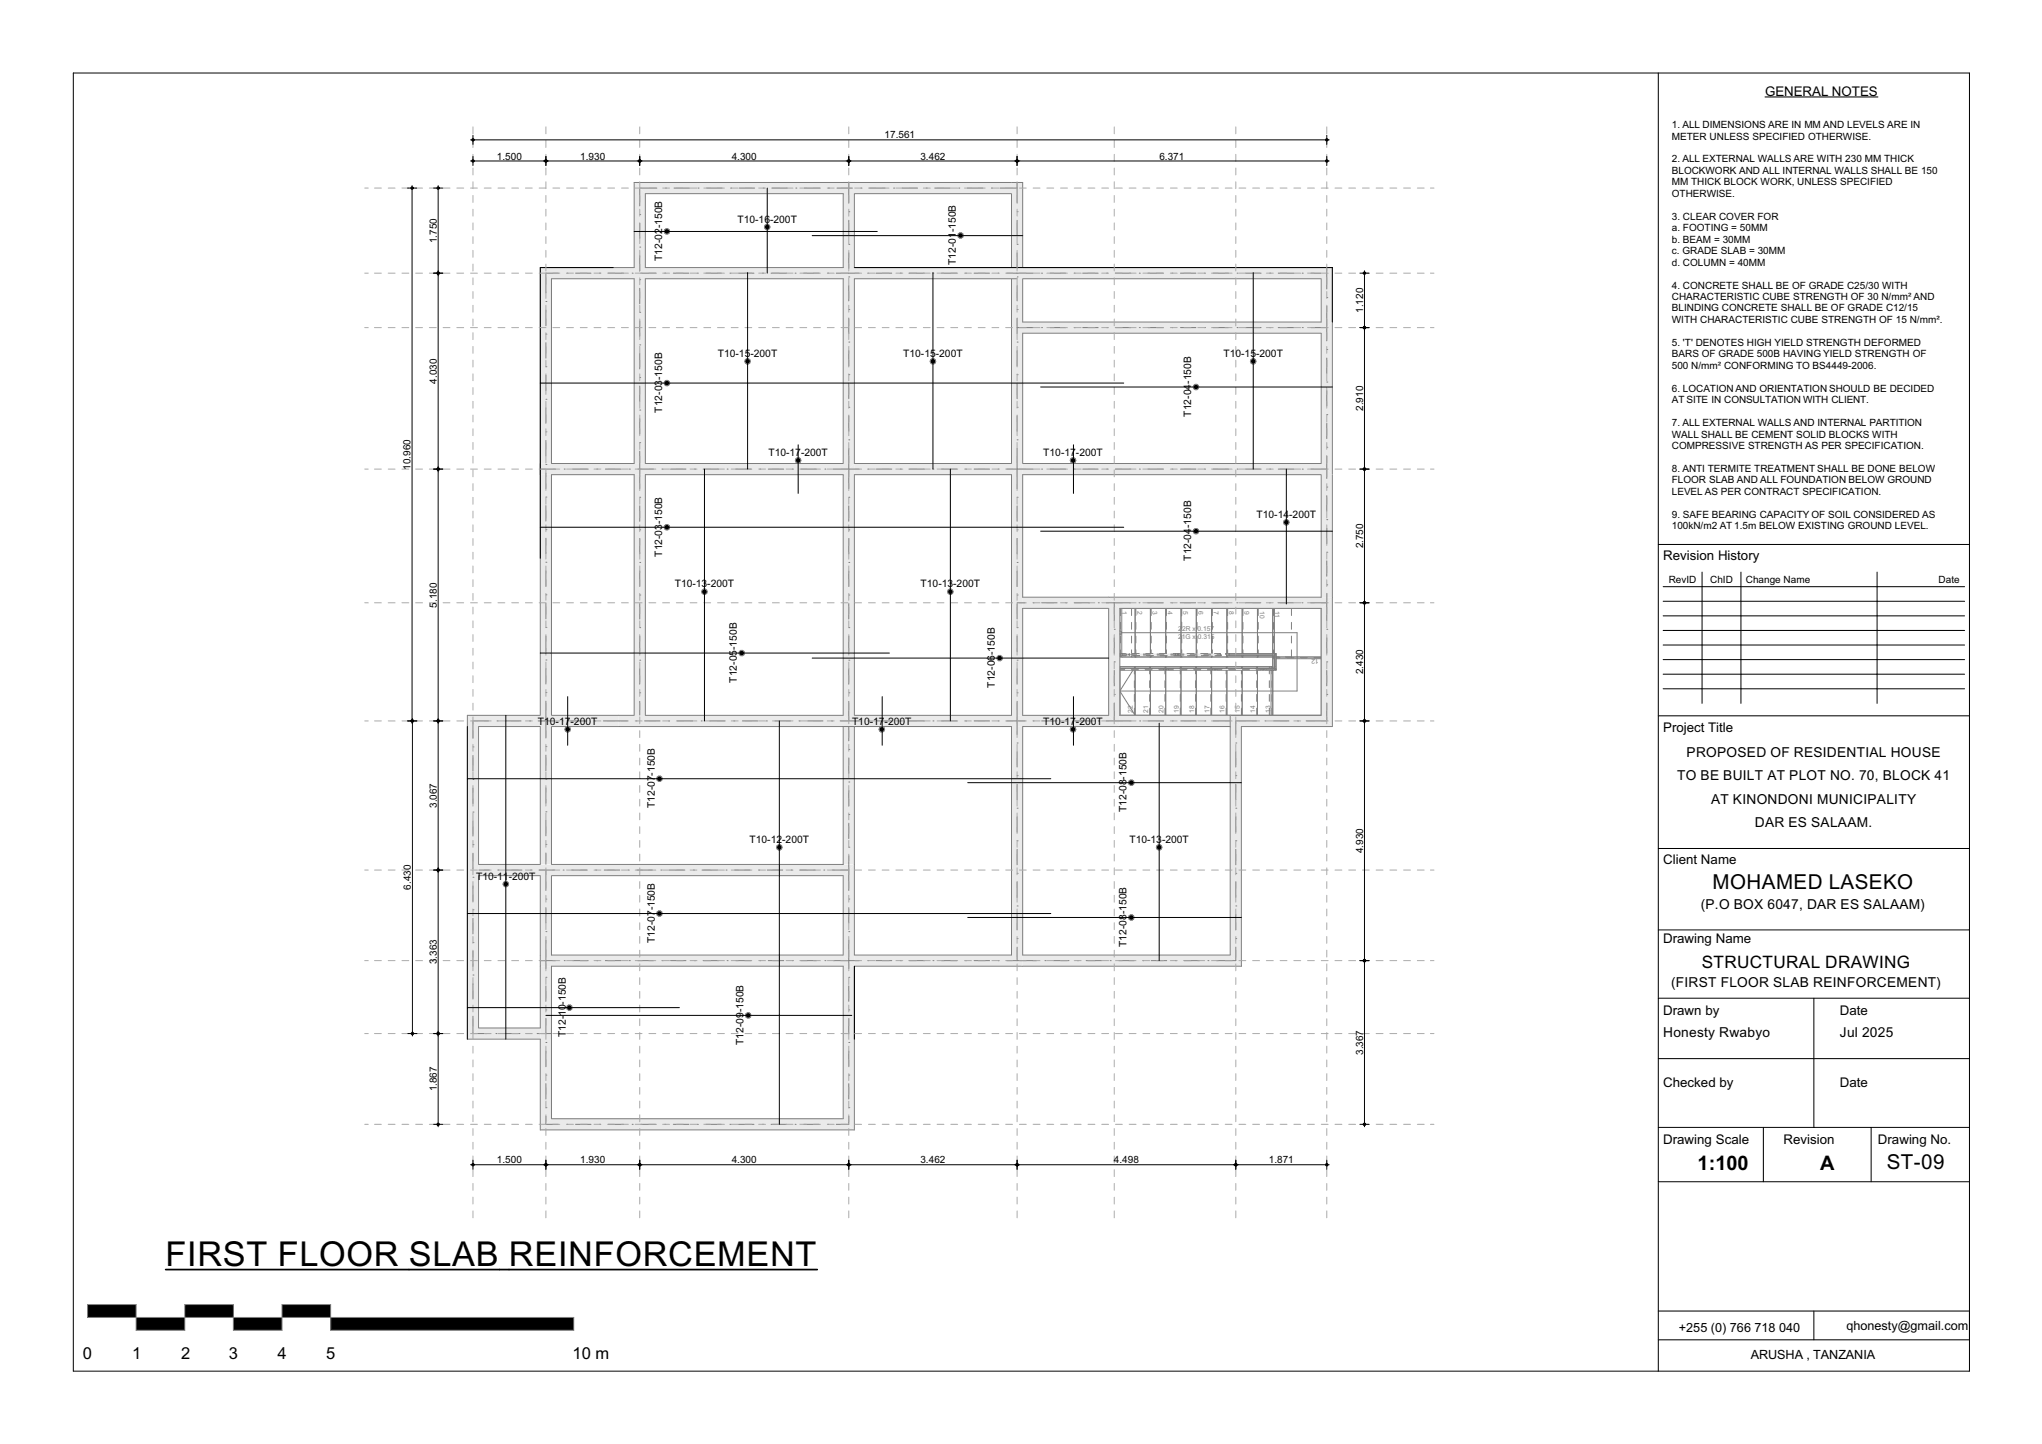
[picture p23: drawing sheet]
<svg xmlns="http://www.w3.org/2000/svg" width="420mm" height="297mm" viewBox="0 0 420 297" stroke-linecap="round" stroke-linejoin="round" font-family="sans-serif">
<defs><g id="words">
<text font-size="7.1" x="34.1" y="260.4">FIRST FLOOR SLAB REINFORCEMENT</text>
<g font-size="4.2">
<text x="352.2" y="182.9">MOHAMED LASEKO</text>
<text x="388.1" y="240.5">ST-09</text>
</g>
<g font-size="4.1">
<text x="349.2" y="240.6">1:100</text>
<text x="374.4" y="240.6">A</text>
</g>
<text font-size="3.5" x="350" y="199.1">STRUCTURAL DRAWING</text>
<g font-size="3.4">
<text x="17.1" y="279.5">0</text>
<text x="27.2" y="279.5">1</text>
<text x="37.2" y="279.5">2</text>
<text x="47.1" y="279.5">3</text>
<text x="57.1" y="279.5">4</text>
<text x="67.1" y="279.5">5</text>
<text x="117.8" y="279.5">10 m</text>
</g>
<g font-size="2.8">
<text x="346.9" y="155.7">PROPOSED OF RESIDENTIAL HOUSE</text>
<text x="345" y="160.5">TO BE BUILT AT PLOT NO. 70, BLOCK 41</text>
<text x="351.9" y="165.3">AT KINONDONI MUNICIPALITY</text>
<text x="360.9" y="170.1">DAR ES SALAAM.</text>
<text x="349.8" y="187.1">(P.O BOX 6047, DAR ES SALAAM)</text>
<text x="343.7" y="203">(FIRST FLOOR SLAB REINFORCEMENT)</text>
<text x="342.1" y="213.4">Honesty Rwabyo</text>
<text x="378.4" y="213.4">Jul 2025</text>
</g>
<g font-size="2.7">
<text x="363" y="19.7">GENERAL NOTES</text>
<text x="342.1" y="115.1">Revision History</text>
<text x="342.1" y="150.5">Project Title</text>
<text x="342.1" y="177.7">Client Name</text>
<text x="342.1" y="194">Drawing Name</text>
<text x="342.1" y="208.8">Drawn by</text>
<text x="378.4" y="208.8">Date</text>
<text x="342.1" y="223.6">Checked by</text>
<text x="378.4" y="223.6">Date</text>
<text x="342.1" y="235.4">Drawing Scale</text>
<text x="366.8" y="235.4">Revision</text>
<text x="386.3" y="235.4">Drawing No.</text>
</g>
<g font-size="2.6">
<text x="345.3" y="273.9">+255 (0) 766 718 040</text>
<text x="379.8" y="273.6">qhonesty@gmail.com</text>
<text x="360.1" y="279.4">ARUSHA , TANZANIA</text>
</g>
<g font-size="2.1">
<text x="181.9" y="28.5">17.561</text>
<text x="343.9" y="26.3">1. ALL DIMENSIONS ARE IN MM AND LEVELS ARE IN</text>
<text x="343.9" y="28.7">METER UNLESS SPECIFIED OTHERWISE.</text>
<text x="102.2" y="32.8">1.500</text>
<text x="119.4" y="32.8">1.930</text>
<text x="150.5" y="32.8">4.300</text>
<text x="189.3" y="32.8">3.462</text>
<text x="238.5" y="32.8">6.371</text>
<text x="343.9" y="33.4">2. ALL EXTERNAL WALLS ARE WITH 230 MM THICK</text>
<text x="343.9" y="35.8">BLOCKWORK AND ALL INTERNAL WALLS SHALL BE 150</text>
<text x="343.9" y="38.1">MM THICK BLOCK WORK, UNLESS SPECIFIED</text>
<text x="343.9" y="40.5">OTHERWISE.</text>
<text x="151.7" y="45.8">T10-16</text>
<text x="158.4" y="45.8">-200T</text>
<text x="343.9" y="45.2">3. CLEAR COVER FOR</text>
<text x="343.9" y="47.6">a. FOOTING = 50MM</text>
<text x="89.8" y="50" transform="rotate(-90 89.8 50)">1.750</text>
<text x="136.2" y="53.7" transform="rotate(-90 136.2 53.7)">T12-02-150B</text>
<text x="343.9" y="49.9">b. BEAM = 30MM</text>
<text x="343.9" y="52.3">c. GRADE SLAB = 30MM</text>
<text x="196.6" y="54.5" transform="rotate(-90 196.6 54.5)">T12-01-150B</text>
<text x="343.9" y="54.6">d. COLUMN = 40MM</text>
<text x="343.9" y="59.3">4. CONCRETE SHALL BE OF GRADE C25/30 WITH</text>
<text x="280.3" y="64.4" transform="rotate(-90 280.3 64.4)">1.120</text>
<text x="343.9" y="61.7">CHARACTERISTIC CUBE STRENGTH OF 30 N/mm² AND</text>
<text x="343.9" y="64.1">BLINDING CONCRETE SHALL BE OF GRADE C12/15</text>
<text x="343.9" y="66.4">WITH CHARACTERISTIC CUBE STRENGTH OF 15 N/mm².</text>
<text x="343.9" y="71.1">5. 'T' DENOTES HIGH YIELD STRENGTH DEFORMED</text>
<text x="147.6" y="73.4">T10-15</text>
<text x="154.4" y="73.4">-200T</text>
<text x="185.8" y="73.4">T10-15</text>
<text x="192.5" y="73.4">-200T</text>
<text x="251.6" y="73.4">T10-15</text>
<text x="258.4" y="73.4">-200T</text>
<text x="343.9" y="73.5">BARS OF GRADE 500B HAVING YIELD STRENGTH OF</text>
<text x="343.9" y="75.8">500 N/mm² CONFORMING TO BS4449-2006.</text>
<text x="89.8" y="78.9" transform="rotate(-90 89.8 78.9)">4.030</text>
<text x="343.9" y="80.6">6. LOCATION AND ORIENTATION SHOULD BE DECIDED</text>
<text x="343.9" y="82.9">AT SITE IN CONSULTATION WITH CLIENT.</text>
<text x="136.2" y="84.9" transform="rotate(-90 136.2 84.9)">T12-03-150B</text>
<text x="245" y="85.7" transform="rotate(-90 245 85.7)">T12-04-150B</text>
<text x="280.3" y="84.5" transform="rotate(-90 280.3 84.5)">2.910</text>
<text x="343.9" y="87.6">7. ALL EXTERNAL WALLS AND INTERNAL PARTITION</text>
<text x="343.9" y="90">WALL SHALL BE CEMENT SOLID BLOCKS WITH</text>
<text x="158.1" y="93.8">T10-17</text>
<text x="164.8" y="93.8">-200T</text>
<text x="214.6" y="93.8">T10-17</text>
<text x="221.3" y="93.8">-200T</text>
<text x="343.9" y="92.3">COMPRESSIVE STRENGTH AS PER SPECIFICATION.</text>
<text x="84.5" y="96.6" transform="rotate(-90 84.5 96.6)">10.960</text>
<text x="343.9" y="97.1">8. ANTI TERMITE TREATMENT SHALL BE DONE BELOW</text>
<text x="343.9" y="99.4">FLOOR SLAB AND ALL FOUNDATION BELOW GROUND</text>
<text x="343.9" y="101.8">LEVEL AS PER CONTRACT SPECIFICATION.</text>
<text x="258.5" y="106.5">T10-14</text>
<text x="265.2" y="106.5">-200T</text>
<text x="343.9" y="106.5">9. SAFE BEARING CAPACITY OF SOIL CONSIDERED AS</text>
<text x="280.3" y="112.8" transform="rotate(-90 280.3 112.8)">2.750</text>
<text x="343.9" y="108.8">100kN/m2 AT 1.5m BELOW EXISTING GROUND LEVEL.</text>
<text x="136.2" y="114.5" transform="rotate(-90 136.2 114.5)">T12-03-150B</text>
<text x="245" y="115.3" transform="rotate(-90 245 115.3)">T12-04-150B</text>
<text x="343.2" y="119.8">RevID</text>
<text x="351.7" y="119.8">ChID</text>
<text x="359.1" y="119.8">Change Name</text>
<text x="398.7" y="119.8">Date</text>
<text x="89.8" y="125" transform="rotate(-90 89.8 125)">5.180</text>
<text x="138.8" y="120.8">T10-13</text>
<text x="145.5" y="120.8">-200T</text>
<text x="189.4" y="120.8">T10-13</text>
<text x="196.1" y="120.8">-200T</text>
<text x="151.6" y="140.4" transform="rotate(-90 151.6 140.4)">T12-05-150B</text>
<text x="204.6" y="141.4" transform="rotate(-90 204.6 141.4)">T12-06-150B</text>
<text x="280.3" y="138.7" transform="rotate(-90 280.3 138.7)">2.430</text>
<text x="110.6" y="149.1">T10-17</text>
<text x="117.3" y="149.1">-200T</text>
<text x="175.2" y="149.1">T10-17</text>
<text x="182" y="149.1">-200T</text>
<text x="214.6" y="149.1">T10-17</text>
<text x="221.3" y="149.1">-200T</text>
<text x="89.8" y="166.2" transform="rotate(-90 89.8 166.2)">3.067</text>
<text x="134.7" y="166.2" transform="rotate(-90 134.7 166.2)">T12-07-150B</text>
<text x="231.7" y="167" transform="rotate(-90 231.7 167)">T12-08-150B</text>
<text x="154.2" y="173.4">T10-12</text>
<text x="160.9" y="173.4">-200T</text>
<text x="232.3" y="173.4">T10-13</text>
<text x="239" y="173.4">-200T</text>
<text x="280.3" y="175.5" transform="rotate(-90 280.3 175.5)">4.930</text>
<text x="84.5" y="183" transform="rotate(-90 84.5 183)">6.430</text>
<text x="97.9" y="180.9">T10-11</text>
<text x="104.6" y="180.9">-200T</text>
<text x="134.7" y="194" transform="rotate(-90 134.7 194)">T12-07-150B</text>
<text x="231.7" y="194.8" transform="rotate(-90 231.7 194.8)">T12-08-150B</text>
<text x="89.8" y="198.3" transform="rotate(-90 89.8 198.3)">3.363</text>
<text x="116.4" y="213.3" transform="rotate(-90 116.4 213.3)">T12-10-150B</text>
<text x="152.9" y="214.9" transform="rotate(-90 152.9 214.9)">T12-09-150B</text>
<text x="280.3" y="217" transform="rotate(-90 280.3 217)">3.367</text>
<text x="89.8" y="224.5" transform="rotate(-90 89.8 224.5)">1.867</text>
<text x="102.2" y="239.3">1.500</text>
<text x="119.4" y="239.3">1.930</text>
<text x="150.5" y="239.3">4.300</text>
<text x="189.3" y="239.3">3.462</text>
<text x="229.1" y="239.3">4.498</text>
<text x="261" y="239.3">1.871</text>
</g>
<g font-size="1.4" fill="#7f7f7f">
<text x="230.8" y="125.6" transform="rotate(90 230.8 125.6)">1</text>
<text x="233.9" y="125.6" transform="rotate(90 233.9 125.6)">2</text>
<text x="237.1" y="125.6" transform="rotate(90 237.1 125.6)">3</text>
<text x="240.2" y="125.6" transform="rotate(90 240.2 125.6)">4</text>
<text x="243.4" y="125.6" transform="rotate(90 243.4 125.6)">5</text>
<text x="246.5" y="125.6" transform="rotate(90 246.5 125.6)">6</text>
<text x="249.7" y="125.6" transform="rotate(90 249.7 125.6)">7</text>
<text x="252.8" y="125.6" transform="rotate(90 252.8 125.6)">8</text>
<text x="255.9" y="125.6" transform="rotate(90 255.9 125.6)">9</text>
<text x="259.1" y="125.6" transform="rotate(90 259.1 125.6)">10</text>
<text x="262.2" y="125.6" transform="rotate(90 262.2 125.6)">11</text>
<text x="228.9" y="129.2" transform="rotate(90 228.9 129.2)">UP</text>
<text x="242.3" y="131.4">21G x</text>
<text x="242.4" y="129.8">22R x</text>
<text x="246.3" y="129.8">0.157</text>
<text x="246.4" y="131.4">0.315</text>
<text x="271.3" y="135.6" transform="rotate(180 271.3 135.6)">12</text>
<text x="229.8" y="144.3" transform="rotate(-90 229.8 144.3)">DOWN</text>
<text x="233" y="146.6" transform="rotate(-90 233 146.6)">22</text>
<text x="236.2" y="146.6" transform="rotate(-90 236.2 146.6)">21</text>
<text x="239.3" y="146.6" transform="rotate(-90 239.3 146.6)">20</text>
<text x="242.5" y="146.6" transform="rotate(-90 242.5 146.6)">19</text>
<text x="245.6" y="146.6" transform="rotate(-90 245.6 146.6)">18</text>
<text x="248.7" y="146.6" transform="rotate(-90 248.7 146.6)">17</text>
<text x="251.9" y="146.6" transform="rotate(-90 251.9 146.6)">16</text>
<text x="255" y="146.6" transform="rotate(-90 255 146.6)">15</text>
<text x="258.2" y="146.6" transform="rotate(-90 258.2 146.6)">14</text>
<text x="261.3" y="146.6" transform="rotate(-90 261.3 146.6)">13</text>
</g>
<text font-size="1.4" fill="#fff" x="13.8" y="283.3">GSPublisherVersion 0.0.100.100</text>
</g></defs>
<g fill="#000">
<path d="M18 268.3h10v2.7h-10z" fill-rule="evenodd"/>
<path d="M28 271h10v2.6h-10z" fill-rule="evenodd"/>
<path d="M38 268.3h10v2.7h-10z" fill-rule="evenodd"/>
<path d="M48 271h10v2.6h-10z" fill-rule="evenodd"/>
<path d="M58 268.3h10v2.7h-10z" fill-rule="evenodd"/>
<path d="M68 271h50v2.6h-50z" fill-rule="evenodd"/>
</g>
<path d="M18 268.3v2.7h100v2.6h-50v-5.3h-10v5.3h-10v-5.3h-10v5.3h-10v-5.3z" fill="none" stroke="#7f7f7f" stroke-width=".21"/>
<path d="M341.1 112h64M341.1 147.2h64M341.1 174.5h64M341.1 191.3h64M341.1 205.3h64M341.1 217.7h64M341.1 231.9h64M341.1 243.1h64" fill="none" stroke="#000" stroke-width=".21"/>
<path d="M342.1 117.7h62v27h-62z" fill-rule="evenodd" fill="#fff"/>
<g fill="none" stroke="#000" stroke-width=".21">
<path d="M15.1 15h390v267h-390zM341.1 15v267M363 19.9h23.3M350.1 117.7v27M358.1 117.7v27M386.1 117.7v27M342.1 120.7h62M342.1 123.7h62M342.1 126.7h62M342.1 129.7h62M342.1 132.7h62M342.1 135.7h62"/>
<path d="M342.1 138.7h62M342.1 141.7h62M373.1 205.3v26.6M362.7 231.9v11.2M384.9 231.9v11.2M341.1 269.7h64M341.1 275.6h64M373.1 269.7v5.9"/>
</g>
<!-- layer: 2D Drafting - General -->
<g fill="#000">
<circle cx="137.2" cy="47.6" r=".58"/>
<circle cx="157.8" cy="46.7" r=".58"/>
<circle cx="197.6" cy="48.4" r=".58"/>
<circle cx="137.2" cy="78.8" r=".58"/>
<circle cx="153.8" cy="74.3" r=".58"/>
<circle cx="191.9" cy="74.3" r=".58"/>
<circle cx="246" cy="79.6" r=".58"/>
<circle cx="257.8" cy="74.3" r=".58"/>
<circle cx="164.2" cy="94.7" r=".58"/>
<circle cx="220.7" cy="94.7" r=".58"/>
<circle cx="137.2" cy="108.4" r=".58"/>
<circle cx="246" cy="109.3" r=".58"/>
<circle cx="264.6" cy="107.4" r=".58"/>
<circle cx="144.9" cy="121.7" r=".58"/>
<circle cx="152.6" cy="134.3" r=".58"/>
<circle cx="195.5" cy="121.7" r=".58"/>
<circle cx="205.6" cy="135.4" r=".58"/>
<circle cx="116.8" cy="150" r=".58"/>
<circle cx="181.4" cy="150" r=".58"/>
<circle cx="220.7" cy="150" r=".58"/>
<circle cx="135.6" cy="160.2" r=".58"/>
<circle cx="160.3" cy="174.3" r=".58"/>
<circle cx="232.7" cy="161" r=".58"/>
<circle cx="238.4" cy="174.3" r=".58"/>
<circle cx="104" cy="181.8" r=".58"/>
<circle cx="135.6" cy="187.9" r=".58"/>
<circle cx="232.7" cy="188.7" r=".58"/>
<circle cx="117.1" cy="207.2" r=".58"/>
<circle cx="153.9" cy="208.8" r=".58"/>
</g>
<g fill="none" stroke="#7f7f7f" stroke-width=".21">
<circle cx="137.2" cy="47.6" r=".58"/>
<circle cx="157.8" cy="46.7" r=".58"/>
<circle cx="197.6" cy="48.4" r=".58"/>
<circle cx="137.2" cy="78.8" r=".58"/>
<circle cx="153.8" cy="74.3" r=".58"/>
<circle cx="191.9" cy="74.3" r=".58"/>
<circle cx="246" cy="79.6" r=".58"/>
<circle cx="257.8" cy="74.3" r=".58"/>
<circle cx="164.2" cy="94.7" r=".58"/>
<circle cx="220.7" cy="94.7" r=".58"/>
<circle cx="137.2" cy="108.4" r=".58"/>
<circle cx="246" cy="109.3" r=".58"/>
<circle cx="264.6" cy="107.4" r=".58"/>
<circle cx="144.9" cy="121.7" r=".58"/>
<circle cx="152.6" cy="134.3" r=".58"/>
<circle cx="195.5" cy="121.7" r=".58"/>
<circle cx="205.6" cy="135.4" r=".58"/>
<circle cx="116.8" cy="150" r=".58"/>
<circle cx="181.4" cy="150" r=".58"/>
<circle cx="220.7" cy="150" r=".58"/>
<circle cx="135.6" cy="160.2" r=".58"/>
<circle cx="160.3" cy="174.3" r=".58"/>
<circle cx="232.7" cy="161" r=".58"/>
<circle cx="238.4" cy="174.3" r=".58"/>
<circle cx="104" cy="181.8" r=".58"/>
<circle cx="135.6" cy="187.9" r=".58"/>
<circle cx="232.7" cy="188.7" r=".58"/>
<circle cx="117.1" cy="207.2" r=".58"/>
<circle cx="153.9" cy="208.8" r=".58"/>
</g>
<g fill="none" stroke="#7f7f7f" stroke-width=".21">
<path d="M230.3 130.1h36.5v12h-36.5M230.5 125.1v1.5M230.5 128v1.4M230.5 130.8v1.4M230.5 133.7v1.4M230.7 125.1v10M232.7 125.1v1.5M232.7 128v1.4M232.7 130.8v1.4M232.7 133.7v1.4M233.3 137.1v1.5M233.5 125.1v10"/>
<path d="M233.5 137.1v10M233.6 125.1v1.5M233.6 128v1.4M233.6 130.8v1.4M233.6 133.7v1.4M236.5 137.1v1.5M236.6 125.1v10M236.6 137.1v10M236.8 125.1v1.5M236.8 128v1.4M236.8 130.8v1.4M236.8 133.7v1.4"/>
<path d="M239.6 137.1v1.5M239.8 125.1v10M239.8 137.1v10M239.9 125.1v1.5M239.9 128v1.4M239.9 130.8v1.4M239.9 133.7v1.4M242.8 137.1v1.5M242.9 125.1v10M242.9 137.1v10M243.1 125.1v1.5M243.1 128v1.4"/>
<path d="M243.1 130.8v1.4M243.1 133.7v1.4M245.9 137.1v1.5M246.1 125.1v10M246.1 137.1v10M246.2 125.1v1.5M246.2 128v1.4M246.2 130.8v1.4M246.2 133.7v1.4M249.1 137.1v1.5M249.2 125.1v10M249.2 137.1v10"/>
<path d="M249.4 125.1v1.5M249.4 128v1.4M249.4 130.8v1.4M249.4 133.7v1.4M252.2 137.1v1.5M252.3 125.1v10M252.3 137.1v10M252.5 125.1v1.5M252.5 128v1.4M252.5 130.8v1.4M252.5 133.7v1.4M255.3 137.1v1.5"/>
<path d="M255.5 125.1v10M255.5 137.1v10M255.6 125.1v1.5M255.6 128v1.4M255.6 130.8v1.4M255.6 133.7v1.4M258.5 137.1v1.5M258.6 125.1v10M258.6 137.1v10M258.8 125.1v1.5M258.8 128v1.4M258.8 130.8v1.4"/>
<path d="M258.8 133.7v1.4M261.1 137.1v1.5M261.4 137.1v10M261.6 137.1v1.5M261.8 125.1v22M261.8 135.5h10M261.8 135.3h1.5M261.9 125.1v1.5M261.9 128v1.4M261.9 130.8v1.4M261.9 133.7v1.4M262.1 125.1v10"/>
<path d="M264.7 135.3h1.4M265.6 125.1v1.5M265.6 128v1.4M265.6 130.8v1.4M265.6 133.7v1.4M267.5 135.3h1.4M270.3 135.3h1.5M271.8 135.1h-41.5v-10h41.5v22h-41.5v-10h31.5M233.3 140v1.4M233.3 142.8v1.4M233.3 145.7v1.4M236.5 140v1.4"/>
<path d="M236.5 142.8v1.4M236.5 145.7v1.4M239.6 140v1.4M239.6 142.8v1.4M239.6 145.7v1.4M242.8 140v1.4M242.8 142.8v1.4M242.8 145.7v1.4M245.9 140v1.4M245.9 142.8v1.4M245.9 145.7v1.4M249.1 140v1.4"/>
<path d="M249.1 142.8v1.4M249.1 145.7v1.4M252.2 140v1.4M252.2 142.8v1.4M252.2 145.7v1.4M255.3 140v1.4M255.3 142.8v1.4M255.3 145.7v1.4M258.5 140v1.4M258.5 142.8v1.4M258.5 145.7v1.4M261.1 140v1.4"/>
<path d="M261.1 142.8v1.4M261.1 145.7v1.4M261.6 140v1.4M261.6 142.8v1.4M261.6 145.7v1.4"/>
</g>
<circle cx="230.3" cy="130.1" r=".37" fill="#aaf"/>
<g fill="none" stroke="#7f7f7f" stroke-width=".21">
<path d="M233.5 137.1l-3.2 5 3.2 5"/>
<circle cx="230.3" cy="130.1" r=".37"/>
</g>
<path d="M229.6 134.5h.4v2.8l-.4 .1z" fill-rule="evenodd" fill="#eaeaea"/>
<path d="M230 137.3v-2.8h-.4v2.9" fill="none" stroke="#7f7f7f" stroke-width=".21"/>
<path d="M229.6 137.4h32.2v.4h-32.2z" fill-rule="evenodd" fill="#eaeaea"/>
<path d="M229.6 137.4v.4h32.2M230 137.3l31.8 .1" fill="none" stroke="#7f7f7f" stroke-width=".21"/>
<path d="M262.1 134.9h.4v2.9h-.7v-.4h.3z" fill-rule="evenodd" fill="#eaeaea"/>
<g fill="none" stroke="#7f7f7f" stroke-width=".21">
<path d="M231.5 134.4h-1.2v.4h1.3M232.9 134.4h1.4M233 134.8h1.4M235.7 134.4h1.4M235.8 134.8h1.4M238.5 134.4h1.4M238.6 134.8h1.4M241.3 134.4h1.5M241.5 134.8h1.4M244.2 134.4h1.4M244.3 134.8h1.4M247 134.4h1.4"/>
<path d="M247.1 134.8h1.4M249.8 134.4h1.1l.3 .4h-1.3M262.1 134.9v2.5h-.3M262.5 134.9v2.9h-.7"/>
</g>
<path d="M230.3 134.6h20.9" fill="none" stroke="#eaeaea" stroke-width=".4"/>
<path d="M252.1 134.4h10.4v.5h-.4v-.1h-9.8z" fill-rule="evenodd" fill="#eaeaea"/>
<g fill="none" stroke="#7f7f7f" stroke-width=".21">
<path d="M229.9 135h-.2v2.1h.2M231.3 137.5h-1v.2M231.5 134.5h-1.2v.3h1.3M232.7 137.5h1.4M232.9 134.5h1.4M233 134.8h1.4M235.5 137.5h1.5M235.7 134.5h1.4M235.8 134.8h1.4M238.4 137.5h.9v.2M238.5 134.5h1.5M238.6 134.8h1.4"/>
<path d="M241.3 137.5h-1v.2M241.4 134.5h1.4M241.4 134.8h1.4M242.7 137.5h1.4M244.2 134.5h1.4M244.3 134.8h1.4M245.5 137.5h1.5M247 134.5h1.4M247.1 134.8h1.4M248.4 137.5h.9v.2M249.8 134.5h1.2l.1 .3h-1.2M251.3 137.5h-1v.2"/>
<path d="M252.1 134.5h10.3v3.3h-32.7v-3.3h.2l.1 3h32.2v-2.7h-9.9M252.7 137.5h1.4M255.5 137.5h1.5M258.4 137.5h.9v.2M262.1 134.9v-.1h-9.8l-.2-.4h10.4v.5"/>
</g>
<path d="M229.8 134.5v3.3" fill="none" stroke="#eaeaea" stroke-width=".31"/>
<path d="M229.7 137.6h32.7M230.3 134.6h20.8M252.1 134.6h10.3M262.3 134.5v3.3" fill="none" stroke="#eaeaea" stroke-width=".25"/>
<path d="M229.8 135v2.1" fill="none" stroke="#eaeaea" stroke-width=".24"/>
<path d="M230.3 137.6h9M240.3 137.6h9M250.3 137.6h9" fill="none" stroke="#eaeaea" stroke-width=".21"/>
<path d="M260.3 137.5h1.5v.2h-1.5z" fill-rule="evenodd" fill="#eaeaea"/>
<g fill="none" stroke="#7f7f7f" stroke-width=".21">
<path d="M233.8 134.5h-1v.2h1M235.2 134.5h1.4M235.2 134.7h1.4M238 134.5h1.4M238 134.7h1.4M240.8 134.5h1v.2h-1M243.5 134.5h-.7v.2h.7M244.8 134.5h1.4M244.8 134.7h1.4M247.6 134.5h1.4M247.7 134.7h1.4M250.3 134.5h.7l.1 .2h-.7"/>
<path d="M252.8 134.5h9v.2h-9zM260.3 137.5h1.5v.2h-1.5zM262.2 135.1h.2v2h-.2z"/>
</g>
<path d="M232.8 134.6h9M242.8 134.6h8.3M252.8 134.6h9M262.3 135.1v2" fill="none" stroke="#eaeaea" stroke-width=".21"/>
<path d="M230.8 134.5h1v.2h-1z" fill-rule="evenodd" fill="#eaeaea"/>
<path d="M230.8 134.5h1v.2h-1z" fill="none" stroke="#7f7f7f" stroke-width=".21"/>
<circle cx="229.8" cy="134.5" r=".12" fill="#eaeaea"/>
<circle cx="229.8" cy="134.5" r=".12" fill="none" stroke="#7f7f7f" stroke-width=".21"/>
<circle cx="229.8" cy="137.6" r=".12" fill="#eaeaea"/>
<circle cx="229.8" cy="137.6" r=".12" fill="none" stroke="#7f7f7f" stroke-width=".21"/>
<circle cx="262.3" cy="137.6" r=".12" fill="#eaeaea"/>
<circle cx="262.3" cy="137.6" r=".12" fill="none" stroke="#7f7f7f" stroke-width=".21"/>
<circle cx="262.3" cy="134.6" r=".12" fill="#eaeaea"/>
<circle cx="262.3" cy="134.6" r=".12" fill="none" stroke="#7f7f7f" stroke-width=".21"/>
<circle cx="230.3" cy="134.6" r=".12" fill="#eaeaea"/>
<circle cx="230.3" cy="134.6" r=".12" fill="none" stroke="#7f7f7f" stroke-width=".21"/>
<circle cx="239.8" cy="137.6" r=".12" fill="#eaeaea"/>
<circle cx="239.8" cy="137.6" r=".12" fill="none" stroke="#7f7f7f" stroke-width=".21"/>
<circle cx="249.8" cy="137.6" r=".12" fill="#eaeaea"/>
<circle cx="249.8" cy="137.6" r=".12" fill="none" stroke="#7f7f7f" stroke-width=".21"/>
<circle cx="259.8" cy="137.6" r=".12" fill="#eaeaea"/>
<circle cx="259.8" cy="137.6" r=".12" fill="none" stroke="#7f7f7f" stroke-width=".21"/>
<circle cx="242.3" cy="134.6" r=".12" fill="#eaeaea"/>
<circle cx="242.3" cy="134.6" r=".12" fill="none" stroke="#7f7f7f" stroke-width=".21"/>
<circle cx="232.3" cy="134.6" r=".12" fill="#eaeaea"/>
<circle cx="232.3" cy="134.6" r=".12" fill="none" stroke="#7f7f7f" stroke-width=".21"/>
<!-- layer: Structural - Bearing -->
<path d="M111.1 196.4h62.3l2.3 2.3h-64.6z" fill-rule="evenodd" fill="#eaeaea"/>
<g fill="none" stroke="#7f7f7f" stroke-width=".21">
<path d="M111.1 196.4v2.3M111.1 197.6h3.2M113.4 196.4h60M113.4 198.7h60M116 197.6h.1M117.8 197.6h3.2M122.7 197.6h.1M124.5 197.6h3.2M129.4 197.6h.1M131.2 197.6h3.2M136.2 197.6h.1M137.9 197.6h3.2"/>
<path d="M142.9 197.6h.1M144.6 197.6h3.2M149.6 197.6h.1M151.3 197.6h3.2M156.3 197.6h.1M158 197.6h3.2M163 197.6h.1M164.7 197.6h3.2M169.7 197.6h.1M171.4 197.6h3.2"/>
</g>
<path d="M173.4 97.6l2.3-2.3v54.1l-2.3-2.3z" fill-rule="evenodd" fill="#eaeaea"/>
<g fill="none" stroke="#7f7f7f" stroke-width=".21">
<path d="M173.4 97.6v49.5M174.6 96.5v4M175.7 97.6v49.5M174.6 102.3h.1M174.6 109h.1M174.6 115.7h.1M174.6 104v3.2M174.6 110.7v3.2M174.6 117.4v3.2M174.6 122.4h.1M174.6 129.1h.1M174.6 135.8h.1"/>
<path d="M174.6 124.1v3.2M174.6 130.8v3.2M174.6 137.6v3.1M174.6 142.5h.1M174.6 144.3v4"/>
</g>
<path d="M111.1 95.3h64.6l-2.3 2.3h-62.3z" fill-rule="evenodd" fill="#eaeaea"/>
<g fill="none" stroke="#7f7f7f" stroke-width=".21">
<path d="M111.1 95.3v2.3M111.1 96.5h3.2M113.4 97.6h17M113.4 95.3h17M116 96.5h.1M117.8 96.5h3.2M122.7 96.5h.1M124.5 96.5h3.2M129.4 96.5h.1M131.2 96.5h3.2M132.7 97.6h40.7M132.7 95.3h40.7"/>
<path d="M136.2 96.5h.1M137.9 96.5h3.2M142.9 96.5h.1M144.6 96.5h3.2M149.6 96.5h.1M151.3 96.5h3.2M156.3 96.5h.1M158 96.5h3.2M163 96.5h.1M164.7 96.5h3.2M169.7 96.5h.1M171.4 96.5h3.2"/>
</g>
<path d="M130.4 97.6h2.3v49.5h-2.3z" fill-rule="evenodd" fill="#eaeaea"/>
<g fill="none" stroke="#7f7f7f" stroke-width=".21">
<path d="M130.4 97.6v49.5M131.6 96.5v4M132.7 97.6v49.5M131.6 102.3h.1M131.6 109h.1M131.6 115.7h.1M131.6 104v3.2M131.6 110.7v3.2M131.6 117.4v3.2M131.6 122.4h.1M131.6 129.1h.1M131.6 135.8h.1"/>
<path d="M131.6 124.1v3.2M131.6 130.8v3.2M131.6 137.6v3.1M131.6 142.5h.1M131.6 144.3v4"/>
</g>
<path d="M127.3 147.1h46.1l2.3 2.3h-48.4z" fill-rule="evenodd" fill="#eaeaea"/>
<g fill="none" stroke="#7f7f7f" stroke-width=".21">
<path d="M127.3 147.1h3.1M127.3 149.4h48.4M127.3 148.3h1.8M130.8 148.3h.1M132.6 148.3h3.2M132.7 147.1h40.7M137.5 148.3h.1M139.3 148.3h3.2M144.2 148.3h.1M146 148.3h3.2M150.9 148.3h.1M152.7 148.3h3.2"/>
<path d="M157.6 148.3h.1M159.4 148.3h3.2M164.3 148.3h.1M166.1 148.3h3.2M171 148.3h.1M172.8 148.3h1.8"/>
</g>
<path d="M96.1 147.1h31.2v2.3h-28.9z" fill-rule="evenodd" fill="#eaeaea"/>
<g fill="none" stroke="#7f7f7f" stroke-width=".21">
<path d="M96.1 147.1h15M97.3 148.3h3.2M98.4 149.4h12.7M102.2 148.3h.1M104 148.3h3.2M108.9 148.3h.1M110.7 148.3h3.2M113.4 149.4h13.9M113.4 147.1h13.9M115.6 148.3h.1M117.4 148.3h3.2M122.3 148.3h.1"/>
<path d="M124.1 148.3h3.2"/>
</g>
<path d="M111.1 149.4h2.3v28.4h-2.3z" fill-rule="evenodd" fill="#eaeaea"/>
<path d="M111.1 149.4v28.4M112.3 153.6h.1M112.3 148.3v3.5M112.3 155.3v3.2M113.4 149.4v28.4M112.3 160.3h.1M112.3 167h.1M112.3 173.7h.1M112.3 162v3.2M112.3 168.7v3.2M112.3 175.4v3.6" fill="none" stroke="#7f7f7f" stroke-width=".21"/>
<path d="M98.4 177.8h77.3l-2.3 2.3h-75z" fill-rule="evenodd" fill="#eaeaea"/>
<g fill="none" stroke="#7f7f7f" stroke-width=".21">
<path d="M97.3 179h3.4M98.4 177.8h12.7M102.4 179h.1M104.2 179h3.2M109.1 179h.1M110.9 179h3.2M113.4 177.8h60M115.8 179h.1M117.6 179h3.2M122.5 179h.1M124.3 179h3.2M129.2 179h.1"/>
<path d="M131 179h3.2M135.9 179h.1M137.7 179h3.2M142.6 179h.1M144.4 179h3.2M149.3 179h.1M151.1 179h3.2M156 179h.1M157.8 179h3.2M162.7 179h.1M164.5 179h3.2M169.4 179h.1"/>
<path d="M171.2 179h3.4M98.4 180.1h12.7M113.4 180.1h60"/>
</g>
<path d="M175.7 147.1h33.5v2.3h-33.5z" fill-rule="evenodd" fill="#eaeaea"/>
<g fill="none" stroke="#7f7f7f" stroke-width=".21">
<path d="M174.6 148.3h2.1M175.7 147.1h32.3M175.7 149.4h32.3M178.5 148.3h.1M180.2 148.3h3.2M185.2 148.3h.1M186.9 148.3h3.2M191.9 148.3h.1M193.7 148.3h3.1M198.6 148.3h.1M200.4 148.3h3.1M205.3 148.3h.1"/>
<path d="M207.1 148.3h2.1"/>
</g>
<path d="M173.4 180.1l2.3-2.3v20.9l-2.3-2.3z" fill-rule="evenodd" fill="#eaeaea"/>
<path d="M174.6 179v4.2M175.7 177.8v18.6M173.4 180.1v16.3M174.6 184.9h.1M174.6 191.6h.1M174.6 186.7v3.2M174.6 193.4v4.2" fill="none" stroke="#7f7f7f" stroke-width=".21"/>
<path d="M111.1 180.1h2.3v16.3h-2.3z" fill-rule="evenodd" fill="#eaeaea"/>
<path d="M112.3 179v4.2M111.1 180.1v16.3M112.3 184.9h.1M112.3 191.6h.1M112.3 186.7v3.2M112.3 193.4v4.2M113.4 180.1v16.3" fill="none" stroke="#7f7f7f" stroke-width=".21"/>
<path d="M111.1 198.7h2.3v31.4l-2.3 2.3z" fill-rule="evenodd" fill="#eaeaea"/>
<g fill="none" stroke="#7f7f7f" stroke-width=".21">
<path d="M111.1 198.7v12.7M112.3 197.6v1.6M113.4 198.7v31.4M111.1 213.7v18.7M112.3 201h.1M112.3 207.7h.1M112.3 214.4h.1M112.3 202.8v3.2M112.3 209.5v3.2M112.3 216.2v3.2M112.3 221.1h.1M112.3 227.8h.1"/>
<path d="M112.3 222.9v3.2M112.3 229.6v1.7"/>
</g>
<path d="M173.4 198.7h2.3v33.7l-2.3-2.3z" fill-rule="evenodd" fill="#eaeaea"/>
<g fill="none" stroke="#7f7f7f" stroke-width=".21">
<path d="M173.4 198.7v31.4M174.6 197.6v1.6M175.7 198.7v33.7M174.6 201h.1M174.6 207.7h.1M174.6 214.4h.1M174.6 202.8v3.2M174.6 209.5v3.2M174.6 216.2v3.2M174.6 221.1h.1M174.6 227.8h.1M174.6 222.9v3.2"/>
<path d="M174.6 229.6v1.7"/>
</g>
<path d="M175.7 196.4h32.3l2.3 2.3h-34.6z" fill-rule="evenodd" fill="#eaeaea"/>
<g fill="none" stroke="#7f7f7f" stroke-width=".21">
<path d="M174.6 197.6h2.1M175.7 196.4h32.3M175.7 198.7h34.6M178.5 197.6h.1M180.2 197.6h3.2M185.2 197.6h.1M186.9 197.6h3.2M191.9 197.6h.1M193.7 197.6h3.1M198.6 197.6h.1M200.4 197.6h3.1M205.3 197.6h.1"/>
<path d="M207.1 197.6h2.1"/>
</g>
<path d="M253 147.1l2.3 2.3v49.3l-2.3-2.3z" fill-rule="evenodd" fill="#eaeaea"/>
<g fill="none" stroke="#7f7f7f" stroke-width=".21">
<path d="M253 147.1v49.3M254.2 159.5h.1M254.2 152.8h.1M254.2 148.3v2.8M254.2 154.6v3.2M255.3 149.4v49.3M254.2 179.6h.1M254.2 172.9h.1M254.2 166.2h.1M254.2 161.3v3.2M254.2 168v3.2M254.2 174.7v3.2"/>
<path d="M254.2 193h.1M254.2 186.3h.1M254.2 181.4v3.2M254.2 188.1v3.2M254.2 194.8v2.8"/>
</g>
<path d="M228 122.8l2.3 2.3v24.3l-2.3-2.3z" fill-rule="evenodd" fill="#eaeaea"/>
<path d="M228 125.1v22M229.2 136.1h.1M229.2 129.4h.1M229.2 124v3.7M229.2 131.2v3.2M229.2 137.9v3.2M230.3 125.1v22M229.2 142.8h.1M229.2 144.6v3.7" fill="none" stroke="#7f7f7f" stroke-width=".21"/>
<path d="M274 122.8v26.6l-2.3-2.3v-22z" fill-rule="evenodd" fill="#eaeaea"/>
<path d="M271.7 125.1v22M272.9 136.1h.1M272.9 129.4h.1M272.9 124v3.7M272.9 131.2v3.2M272.9 137.9v3.2M274 122.8v26.6M272.9 142.8h.1M272.9 144.6v3.7" fill="none" stroke="#7f7f7f" stroke-width=".21"/>
<path d="M228 122.8h46l-2.3 2.3h-41.4z" fill-rule="evenodd" fill="#eaeaea"/>
<g fill="none" stroke="#7f7f7f" stroke-width=".21">
<path d="M228 122.8h43.7M229.2 124h3.3M230.3 125.1h41.4M234.3 124h.1M236 124h3.2M241 124h.1M242.7 124h3.2M247.7 124h.1M249.4 124h3.2M254.4 124h.1M256.2 124h3.1M261.1 124h.1"/>
<path d="M262.9 124h3.1M267.8 124h.1M269.6 124h3.3"/>
</g>
<path d="M130.4 37.5l2.3 2.3v55.5h-2.3z" fill-rule="evenodd" fill="#eaeaea"/>
<g fill="none" stroke="#7f7f7f" stroke-width=".21">
<path d="M130.4 37.5v17.5M131.6 38.7v3.7M132.7 39.8v15.2M130.4 57.3v38M131.6 57.5h.1M131.6 50.8h.1M131.6 44.1h.1M131.6 45.9v3.2M131.6 52.6v3.2M131.6 59.3v3.2M132.7 57.3v38M131.6 77.6h.1"/>
<path d="M131.6 70.9h.1M131.6 64.2h.1M131.6 66v3.2M131.6 72.7v3.2M131.6 79.4v3.2M131.6 91h.1M131.6 84.3h.1M131.6 86.1v3.2M131.6 92.8v3.7"/>
</g>
<path d="M173.4 37.5h2.3v57.8h-2.3z" fill-rule="evenodd" fill="#eaeaea"/>
<g fill="none" stroke="#7f7f7f" stroke-width=".21">
<path d="M173.4 39.8v15.2M173.4 37.5h2.3M174.6 37.5v4.3M175.7 39.8v15.2M173.4 57.3v38M174.6 57h.1M174.6 50.3h.1M174.6 43.5h.1M174.6 45.3v3.2M174.6 52v3.2M174.6 58.7v3.2M175.7 57.3v38"/>
<path d="M174.6 77.1h.1M174.6 70.4h.1M174.6 63.7h.1M174.6 65.4v3.2M174.6 72.1v3.2M174.6 78.8v3.2M174.6 90.5h.1M174.6 83.8h.1M174.6 85.5v3.2M174.6 92.2v4.3"/>
</g>
<path d="M209.2 147.1h18.8l2.3 2.3h-21.1z" fill-rule="evenodd" fill="#eaeaea"/>
<path d="M209.2 148.3h1.6M210.3 147.1h17.7M210.3 149.4h20M212.5 148.3h.1M214.2 148.3h3.2M219.2 148.3h.1M221 148.3h3.1M225.9 148.3h.1M227.5 148.3h1.7" fill="none" stroke="#7f7f7f" stroke-width=".21"/>
<path d="M175.7 95.3h34.6l-2.3 2.3h-32.3z" fill-rule="evenodd" fill="#eaeaea"/>
<g fill="none" stroke="#7f7f7f" stroke-width=".21">
<path d="M174.6 96.5h2.1M175.7 95.3h32.3M175.7 97.6h32.3M178.5 96.5h.1M180.2 96.5h3.2M185.2 96.5h.1M186.9 96.5h3.2M191.9 96.5h.1M193.7 96.5h3.1M198.6 96.5h.1M200.4 96.5h3.1M205.3 96.5h.1"/>
<path d="M207.1 96.5h2.1"/>
</g>
<path d="M208 97.6l2.3-2.3v51.8h-2.3z" fill-rule="evenodd" fill="#eaeaea"/>
<g fill="none" stroke="#7f7f7f" stroke-width=".21">
<path d="M208 97.6v49.5M209.2 96.5v4M210.3 97.6v25.2M209.2 102.3h.1M209.2 109h.1M209.2 115.7h.1M209.2 104v3.2M209.2 110.7v3.2M209.2 117.4v3.2M209.2 122.4h.1M209.2 129.1h.1M209.2 135.8h.1"/>
<path d="M209.2 124.1v3.2M209.2 130.8v3.2M209.2 137.6v3.1M210.3 125.1v22M209.2 142.5h.1M209.2 144.3v4"/>
</g>
<path d="M210.3 95.3h61.4l2.3 2.3h-63.7z" fill-rule="evenodd" fill="#eaeaea"/>
<g fill="none" stroke="#7f7f7f" stroke-width=".21">
<path d="M209.2 96.5h3.3M210.3 95.3h61.4M210.3 97.6h61.4M214.2 96.5h.1M216 96.5h3.2M220.9 96.5h.1M222.7 96.5h3.2M227.6 96.5h.1M229.4 96.5h3.2M234.3 96.5h.1M236.1 96.5h3.2M241 96.5h.1"/>
<path d="M242.8 96.5h3.2M247.7 96.5h.1M249.5 96.5h3.2M254.5 96.5h.1M256.2 96.5h3.2M261.2 96.5h.1M262.9 96.5h3.2M267.9 96.5h.1M269.6 96.5h3.3"/>
</g>
<path d="M210.3 122.8h17.7v2.3h-17.7z" fill-rule="evenodd" fill="#eaeaea"/>
<path d="M209.2 124h1.6M210.3 125.1h17.7M210.3 122.8h17.7M212.5 124h.1M214.2 124h3.2M219.2 124h.1M221 124h3.1M225.9 124h.1M227.5 124h1.7" fill="none" stroke="#7f7f7f" stroke-width=".21"/>
<path d="M208 37.5h2.3v57.8h-2.3z" fill-rule="evenodd" fill="#eaeaea"/>
<g fill="none" stroke="#7f7f7f" stroke-width=".21">
<path d="M208 39.8v55.5M208 37.5h2.3v17.5M209.2 37.5v4.3M209.2 57h.1M209.2 50.3h.1M209.2 43.5h.1M209.2 45.3v3.2M209.2 52v3.2M209.2 58.7v3.2M210.3 57.3v8.9M209.2 77.1h.1M209.2 70.4h.1"/>
<path d="M209.2 63.7h.1M209.2 65.4v3.2M209.2 72.1v3.2M209.2 78.8v3.2M210.3 68.5v26.8M209.2 90.5h.1M209.2 83.8h.1M209.2 85.5v3.2M209.2 92.2v4.3"/>
</g>
<path d="M274 66.2v31.4l-2.3-2.3v-26.8z" fill-rule="evenodd" fill="#eaeaea"/>
<path d="M271.7 68.5v26.8M272.9 78.6h.1M272.9 71.9h.1M272.9 67.4v2.7M272.9 73.6v3.2M274 66.2v31.4M272.9 92h.1M272.9 85.3h.1M272.9 80.3v3.2M272.9 87v3.2M272.9 93.8v2.7" fill="none" stroke="#7f7f7f" stroke-width=".21"/>
<path d="M210.3 66.2h63.7l-2.3 2.3h-61.4z" fill-rule="evenodd" fill="#eaeaea"/>
<g fill="none" stroke="#7f7f7f" stroke-width=".21">
<path d="M209.2 67.4h3.3M210.3 68.5h61.4M210.3 66.2h61.4M214.2 67.4h.1M216 67.4h3.2M220.9 67.4h.1M222.7 67.4h3.2M227.6 67.4h.1M229.4 67.4h3.2M234.3 67.4h.1M236.1 67.4h3.2M241 67.4h.1"/>
<path d="M242.8 67.4h3.2M247.7 67.4h.1M249.5 67.4h3.2M254.4 67.4h.1M256.2 67.4h3.2M261.1 67.4h.1M262.9 67.4h3.2M267.8 67.4h.1M269.6 67.4h3.3"/>
</g>
<path d="M253 147.1h18.7l2.3 2.3h-18.7z" fill-rule="evenodd" fill="#eaeaea"/>
<path d="M253 147.1h18.7M254.2 148.3h4.2M255.3 149.4h18.7M260.2 148.3h.1M261.9 148.3h3.2M266.9 148.3h.1M268.7 148.3h4.2" fill="none" stroke="#7f7f7f" stroke-width=".21"/>
<path d="M208 149.4h2.3v49.3l-2.3-2.3z" fill-rule="evenodd" fill="#eaeaea"/>
<g fill="none" stroke="#7f7f7f" stroke-width=".21">
<path d="M208 149.4v47M209.2 159.5h.1M209.2 152.8h.1M209.2 148.3v2.8M209.2 154.6v3.2M210.3 149.4v47M209.2 179.6h.1M209.2 172.9h.1M209.2 166.2h.1M209.2 161.3v3.2M209.2 168v3.2M209.2 174.7v3.2"/>
<path d="M209.2 193h.1M209.2 186.3h.1M209.2 181.4v3.2M209.2 188.1v3.2M209.2 194.8v2.8"/>
</g>
<path d="M230.3 147.1h22.7v2.3h-22.7z" fill-rule="evenodd" fill="#eaeaea"/>
<path d="M229.2 148.3h3.4M230.3 147.1h22.7v2.3h-22.7M234.4 148.3h.1M236.2 148.3h3.1M241.1 148.3h.1M242.9 148.3h3.1M247.8 148.3h.1M249.6 148.3h3.4" fill="none" stroke="#7f7f7f" stroke-width=".21"/>
<path d="M173.4 149.4h2.3v28.4h-2.3z" fill-rule="evenodd" fill="#eaeaea"/>
<path d="M174.6 154.1h.1M174.6 149.4v3M174.6 155.9v3.2M173.4 177.8v-28.4h2.3v28.4M174.6 160.8h.1M174.6 167.5h.1M174.6 174.2h.1M174.6 162.6v3.2M174.6 169.3v3.2M174.6 176v3" fill="none" stroke="#7f7f7f" stroke-width=".21"/>
<g fill="#eaeaea">
<path d="M111.1 55h19.3v2.3h-17z" fill-rule="evenodd"/>
<path d="M132.7 55h40.7v2.3h-40.7z" fill-rule="evenodd"/>
</g>
<g fill="none" stroke="#7f7f7f" stroke-width=".21">
<path d="M111.1 55h19.3M112.3 56.2h2.6M113.4 57.3h17M116.6 56.2h.1M118.4 56.2h3.2M123.3 56.2h.1M125.1 56.2h3.2M130 56.2h.1M131.8 56.2h3.2M132.7 57.3h40.7M132.7 55h40.7M136.7 56.2h.1"/>
<path d="M138.5 56.2h3.2M143.4 56.2h.1M145.2 56.2h3.2M150.1 56.2h.1M151.9 56.2h3.2M156.8 56.2h.1M158.6 56.2h3.2M163.5 56.2h.1M165.3 56.2h3.2M170.2 56.2h.1M172 56.2h2.6"/>
</g>
<path d="M210.3 196.4h42.7l2.3 2.3h-45z" fill-rule="evenodd" fill="#eaeaea"/>
<g fill="none" stroke="#7f7f7f" stroke-width=".21">
<path d="M209.2 197.6h4M210.3 196.4h42.7M210.3 198.7h45M214.9 197.6h.1M216.7 197.6h3.2M221.6 197.6h.1M223.4 197.6h3.2M228.3 197.6h.1M230.1 197.6h3.2M235 197.6h.1M236.8 197.6h3.2M241.7 197.6h.1"/>
<path d="M243.5 197.6h3.2M248.4 197.6h.1M250.2 197.6h4"/>
</g>
<path d="M271.7 97.6h2.3v25.2h-2.3z" fill-rule="evenodd" fill="#eaeaea"/>
<path d="M271.7 97.6v25.2M272.9 96.5v1.9M274 97.6v25.2M272.9 113.6h.1M272.9 106.9h.1M272.9 100.2h.1M272.9 101.9v3.2M272.9 108.6v3.2M272.9 115.3v3.2M272.9 120.3h.1M272.9 122.1v1.9" fill="none" stroke="#7f7f7f" stroke-width=".21"/>
<g fill="#eaeaea">
<path d="M111.1 55l2.3 2.3v38h-2.3z" fill-rule="evenodd"/>
<path d="M111.1 97.6h2.3v49.5h-2.3z" fill-rule="evenodd"/>
</g>
<g fill="none" stroke="#7f7f7f" stroke-width=".21">
<path d="M111.1 55v92.1M112.3 56.2v4.1M113.4 57.3v38M112.3 62h.1M112.3 68.7h.1M112.3 75.4h.1M112.3 63.8v3.2M112.3 70.5v3.2M112.3 77.2v3.2M112.3 82.1h.1M112.3 88.8h.1M112.3 95.5h.1"/>
<path d="M112.3 83.9v3.2M112.3 90.6v3.2M112.3 97.3v3.2M113.4 97.6v49.5M112.3 102.2h.1M112.3 108.9h.1M112.3 115.6h.1M112.3 104v3.2M112.3 110.7v3.2M112.3 117.4v3.2M112.3 122.3h.1M112.3 129h.1"/>
<path d="M112.3 135.7h.1M112.3 124.1v3.2M112.3 130.8v3.2M112.3 137.5v3.2M112.3 142.4h.1M112.3 144.2v4.1"/>
</g>
<path d="M175.7 55h33.5v2.3h-33.5z" fill-rule="evenodd" fill="#eaeaea"/>
<g fill="none" stroke="#7f7f7f" stroke-width=".21">
<path d="M174.6 56.2h2.1M175.7 55h33.5M175.7 57.3h33.5M178.5 56.2h.1M180.2 56.2h3.2M185.2 56.2h.1M186.9 56.2h3.2M191.9 56.2h.1M193.6 56.2h3.2M198.6 56.2h.1M200.3 56.2h3.2M205.3 56.2h.1"/>
<path d="M207 56.2h2.2"/>
</g>
<path d="M210.3 55h61.4v2.3h-61.4z" fill-rule="evenodd" fill="#eaeaea"/>
<g fill="none" stroke="#7f7f7f" stroke-width=".21">
<path d="M209.2 56.2h3.3M210.3 57.3h61.4M210.3 55h61.4M214.2 56.2h.1M216 56.2h3.2M220.9 56.2h.1M222.7 56.2h3.2M227.6 56.2h.1M229.4 56.2h3.2M234.3 56.2h.1M236.1 56.2h3.2M241 56.2h.1"/>
<path d="M242.8 56.2h3.2M247.7 56.2h.1M249.5 56.2h3.2M254.4 56.2h.1M256.2 56.2h3.2M261.1 56.2h.1M262.9 56.2h3.2M267.8 56.2h.1M269.6 56.2h3.3"/>
</g>
<path d="M271.7 55h2.3v11.2h-2.3z" fill-rule="evenodd" fill="#eaeaea"/>
<path d="M271.7 57.3v8.9M271.7 55h2.3v11.2M272.9 55v4.4M272.9 61.2h.1M272.9 63v4.4" fill="none" stroke="#7f7f7f" stroke-width=".21"/>
<g fill="#eaeaea">
<path d="M130.4 37.5h43v2.3h-40.7z" fill-rule="evenodd"/>
<path d="M175.7 37.5h32.3v2.3h-32.3z" fill-rule="evenodd"/>
</g>
<g fill="none" stroke="#7f7f7f" stroke-width=".21">
<path d="M130.4 37.5h77.6M131.6 38.7h3.5M132.7 39.8h40.7M136.9 38.7h.1M138.6 38.7h3.2M143.6 38.7h.1M145.3 38.7h3.2M150.3 38.7h.1M152 38.7h3.2M157 38.7h.1M158.7 38.7h3.2M163.7 38.7h.1"/>
<path d="M165.5 38.7h3.1M170.4 38.7h.1M172.2 38.7h3.1M175.7 39.8h32.3M177.1 38.7h.1M178.9 38.7h3.1M183.8 38.7h.1M185.6 38.7h3.1M190.5 38.7h.1M192.3 38.7h3.1M197.2 38.7h.1M199 38.7h3.1"/>
<path d="M203.9 38.7h.1M205.7 38.7h3.5"/>
</g>
<path d="M111.1 232.4l2.3-2.3h60l2.3 2.3z" fill-rule="evenodd" fill="#eaeaea"/>
<g fill="none" stroke="#7f7f7f" stroke-width=".21">
<path d="M111.1 232.4h64.6M112.3 231.3h2.6M113.4 230.1h60M116.6 231.3h.1M118.4 231.3h3.2M123.3 231.3h.1M125.1 231.3h3.2M130 231.3h.1M131.8 231.3h3.2M136.7 231.3h.1M138.5 231.3h3.2M143.4 231.3h.1"/>
<path d="M145.2 231.3h3.2M150.1 231.3h.1M151.9 231.3h3.2M156.8 231.3h.1M158.6 231.3h3.2M163.5 231.3h.1M165.3 231.3h3.2M170.2 231.3h.1M172 231.3h2.6"/>
</g>
<path d="M96.1 147.1l2.3 2.3v62l-2.3 2.3z" fill-rule="evenodd" fill="#eaeaea"/>
<g fill="none" stroke="#7f7f7f" stroke-width=".21">
<path d="M96.1 147.1v66.6M97.3 153.6h.1M97.3 148.3v3.6M97.3 155.4v3.2M98.4 149.4v28.4M97.3 160.3h.1M97.3 167h.1M97.3 173.7h.1M97.3 162.1v3.2M97.3 168.8v3.2M97.3 175.5v3.2M97.3 180.4h.1"/>
<path d="M97.3 187.1h.1M97.3 193.8h.1M97.3 182.2v3.2M97.3 188.9v3.2M97.3 195.6v3.2M98.4 180.1v31.3M97.3 200.5h.1M97.3 207.2h.1M97.3 202.3v3.2M97.3 209v3.6"/>
</g>
<path d="M96.1 213.7l2.3-2.3h12.7v2.3z" fill-rule="evenodd" fill="#eaeaea"/>
<path d="M96.1 213.7h15M97.3 212.6h2.9M98.4 211.4h12.7M102 212.6h.1M103.8 212.6h3.1M108.7 212.6h.1M110.5 212.6h2.9M113.4 211.4v2.3" fill="none" stroke="#7f7f7f" stroke-width=".21"/>
<!-- layer: 2D Drafting - General -->
<g fill="none" stroke="#000" stroke-width=".21">
<path d="M157.8 38.7v17.5M126.1 55h-15v59.8M130.4 47.6h50M153.8 56.1v40.4M167.1 48.5h43.2M175.7 55h98.3v11.2M191.9 56.1v40.4M257.8 56.1v40.4M111.1 78.8h120M214 79.6h60M144.9 96.5v51.8M164.2 91.5v10"/>
<path d="M195.5 96.5v51.8M220.8 91.5v10M264.6 96.5v27.7M111.1 108.4h120M214 109.3h60M111.1 134.3h71.8M167.1 135.4h60.9M96.1 149.4v64.3M104 147.1v66.6M116.8 143.3v10M160.3 148.3v83M181.5 143.3v10"/>
<path d="M220.8 143.3v10M238.4 148.7v48.9M96.1 160.2h120M199 161h56.3M96.1 187.9h120M175.7 198.7v15M199 188.7h56.3M96.1 207.2h43.6M112.3 208.8h62.9"/>
</g>
<g fill="none" stroke="#aaa" stroke-width=".21">
<path d="M75 38.7h.7M77 38.7h1.4M79.8 38.7h1.5M82.7 38.7h1.4M85.5 38.7h1.4M88.3 38.7h1.4M91.1 38.7h1.4M94 38.7h1.4M96.8 38.7h1.4M97.3 26.1v1.4M97.3 28.9v1.4M97.3 31.7v1.5"/>
<path d="M97.3 34.6v1.4M97.3 37.4v1.4M99.6 38.7h1.4M102.4 38.7h1.4M105.2 38.7h1.5M108.1 38.7h1.4M110.9 38.7h1.4M112.3 26.1v1.4M112.3 28.9v1.4M112.3 31.7v1.5M112.3 34.6v1.4M112.3 37.4v1.4"/>
<path d="M113.7 38.7h1.4M116.5 38.7h1.4M119.4 38.7h1.4M122.2 38.7h1.4M125 38.7h1.4M127.8 38.7h1.4M130.6 38.7h1.5M131.6 26.1v1.4M131.6 28.9v1.4M131.6 31.7v1.5M131.6 34.6v1.4M131.6 37.4v1.4"/>
<path d="M133.5 38.7h1.4M136.3 38.7h1.4M139.1 38.7h1.4M141.9 38.7h1.4M144.8 38.7h1.4M147.6 38.7h1.4M150.4 38.7h1.4M153.2 38.7h1.4M156 38.7h1.5M158.9 38.7h1.4M161.7 38.7h1.4M164.5 38.7h1.4"/>
<path d="M167.3 38.7h1.4M170.2 38.7h1.4M173 38.7h1.4M174.6 26.1v1.4M174.6 28.9v1.4M174.6 31.7v1.5M174.6 34.6v1.4M174.6 37.4v1.4M175.8 38.7h1.4M178.6 38.7h1.4M181.4 38.7h1.5M184.3 38.7h1.4"/>
<path d="M187.1 38.7h1.4M189.9 38.7h1.4M192.7 38.7h1.4M195.6 38.7h1.4M198.4 38.7h1.4M201.2 38.7h1.4M204 38.7h1.4M206.8 38.7h1.5M209.2 26.1v1.4M209.2 28.9v1.4M209.2 31.7v1.5M209.2 34.6v1.4"/>
<path d="M209.2 37.4v1.4M209.7 38.7h1.4M212.5 38.7h1.4M215.3 38.7h1.4M218.1 38.7h1.4M221 38.7h1.4M223.8 38.7h1.4M226.6 38.7h1.4M229.2 26.1v1.4M229.2 28.9v1.4M229.2 31.7v1.5M229.2 34.6v1.4"/>
<path d="M229.2 37.4v1.4M229.4 38.7h1.4M232.2 38.7h1.5M235.1 38.7h1.4M237.9 38.7h1.4M240.7 38.7h1.4M243.5 38.7h1.4M246.4 38.7h1.4M249.2 38.7h1.4M252 38.7h1.4M254.2 26.1v1.4M254.2 28.9v1.4"/>
<path d="M254.2 31.7v1.5M254.2 34.6v1.4M254.2 37.4v1.4M254.8 38.7h1.4M257.6 38.7h1.5M260.5 38.7h1.4M263.3 38.7h1.4M266.1 38.7h1.4M268.9 38.7h1.4M271.8 38.7h1.4M272.9 26.1v1.4M272.9 28.9v1.4"/>
<path d="M272.9 31.7v1.5M272.9 34.6v1.4M272.9 37.4v1.4M274.6 38.7h1.4M277.4 38.7h1.4M280.2 38.7h1.4M283 38.7h1.5M285.9 38.7h1.4M288.7 38.7h1.4M291.5 38.7h1.4M294.2 38.7h.7M75 56.2h.7"/>
<path d="M77 56.2h1.4M79.8 56.2h1.5M82.7 56.2h1.4M85.5 56.2h1.4M88.3 56.2h1.4M91.1 56.2h1.4M94 56.2h1.4M96.8 56.2h1.4M97.3 40.2v1.4M97.3 43v1.4M97.3 45.9v1.4M97.3 48.7v1.4"/>
<path d="M97.3 51.5v1.4M97.3 54.3v1.4M97.3 57.1v1.5M97.3 60v1.4M99.6 56.2h1.4M102.4 56.2h1.4M105.2 56.2h1.5M108.1 56.2h1.4M110.9 56.2h1.4M112.3 40.2v1.4M112.3 43v1.4M112.3 45.9v1.4"/>
<path d="M112.3 48.7v1.4M112.3 51.5v1.4M112.3 54.3v1.4M112.3 57.1v1.5M112.3 60v1.4M113.7 56.2h1.4M116.5 56.2h1.4M119.4 56.2h1.4M122.2 56.2h1.4M125 56.2h1.4M127.8 56.2h1.4M130.6 56.2h1.5"/>
<path d="M131.6 40.2v1.4M131.6 43v1.4M131.6 45.9v1.4M131.6 48.7v1.4M131.6 51.5v1.4M131.6 54.3v1.4M131.6 57.1v1.5M131.6 60v1.4M133.5 56.2h1.4M136.3 56.2h1.4M139.1 56.2h1.4M141.9 56.2h1.4"/>
<path d="M144.8 56.2h1.4M147.6 56.2h1.4M150.4 56.2h1.4M153.2 56.2h1.4M156 56.2h1.5M158.9 56.2h1.4M161.7 56.2h1.4M164.5 56.2h1.4M167.3 56.2h1.4M170.2 56.2h1.4M173 56.2h1.4M174.6 40.2v1.4"/>
<path d="M174.6 43v1.4M174.6 45.9v1.4M174.6 48.7v1.4M174.6 51.5v1.4M174.6 54.3v1.4M174.6 57.1v1.5M174.6 60v1.4M175.8 56.2h1.4M178.6 56.2h1.4M181.4 56.2h1.5M184.3 56.2h1.4M187.1 56.2h1.4"/>
<path d="M189.9 56.2h1.4M192.7 56.2h1.4M195.6 56.2h1.4M198.4 56.2h1.4M201.2 56.2h1.4M204 56.2h1.4M206.8 56.2h1.5M209.2 40.2v1.4M209.2 43v1.4M209.2 45.9v1.4M209.2 48.7v1.4M209.2 51.5v1.4"/>
<path d="M209.2 54.3v1.4M209.2 57.1v1.5M209.2 60v1.4M209.7 56.2h1.4M212.5 56.2h1.4M215.3 56.2h1.4M218.1 56.2h1.4M221 56.2h1.4M223.8 56.2h1.4M226.6 56.2h1.4M229.2 40.2v1.4M229.2 43v1.4"/>
<path d="M229.2 45.9v1.4M229.2 48.7v1.4M229.2 51.5v1.4M229.2 54.3v1.4M229.2 57.1v1.5M229.2 60v1.4M229.4 56.2h1.4M232.2 56.2h1.5M235.1 56.2h1.4M237.9 56.2h1.4M240.7 56.2h1.4M243.5 56.2h1.4"/>
<path d="M246.4 56.2h1.4M249.2 56.2h1.4M252 56.2h1.4M254.2 40.2v1.4M254.2 43v1.4M254.2 45.9v1.4M254.2 48.7v1.4M254.2 51.5v1.4M254.2 54.3v1.4M254.2 57.1v1.5M254.2 60v1.4M254.8 56.2h1.4"/>
<path d="M257.6 56.2h1.5M260.5 56.2h1.4M263.3 56.2h1.4M266.1 56.2h1.4M268.9 56.2h1.4M271.8 56.2h1.4M272.9 40.2v1.4M272.9 43v1.4M272.9 45.9v1.4M272.9 48.7v1.4M272.9 51.5v1.4M272.9 54.3v1.4"/>
<path d="M272.9 57.1v1.5M272.9 60v1.4M274.6 56.2h1.4M277.4 56.2h1.4M280.2 56.2h1.4M283 56.2h1.5M285.9 56.2h1.4M288.7 56.2h1.4M291.5 56.2h1.4M294.2 56.2h.7M75 67.4h.7M77 67.4h1.4"/>
<path d="M79.8 67.4h1.5M82.7 67.4h1.4M85.5 67.4h1.4M88.3 67.4h1.4M91.1 67.4h1.4M94 67.4h1.4M96.8 67.4h1.4M97.3 62.8v1.4M97.3 65.6v1.4M97.3 68.4v1.4M97.3 71.3v1.4M97.3 74.1v1.4"/>
<path d="M97.3 76.9v1.4M97.3 79.7v1.4M99.6 67.4h1.4M102.4 67.4h1.4M105.2 67.4h1.5M108.1 67.4h1.4M110.9 67.4h1.4M112.3 62.8v1.4M112.3 65.6v1.4M112.3 68.4v1.4M112.3 71.3v1.4M112.3 74.1v1.4"/>
<path d="M112.3 76.9v1.4M112.3 79.7v1.4M113.7 67.4h1.4M116.5 67.4h1.4M119.4 67.4h1.4M122.2 67.4h1.4M125 67.4h1.4M127.8 67.4h1.4M130.6 67.4h1.5M131.6 62.8v1.4M131.6 65.6v1.4M131.6 68.4v1.4"/>
<path d="M131.6 71.3v1.4M131.6 74.1v1.4M131.6 76.9v1.4M131.6 79.7v1.4M133.5 67.4h1.4M136.3 67.4h1.4M139.1 67.4h1.4M141.9 67.4h1.4M144.8 67.4h1.4M147.6 67.4h1.4M150.4 67.4h1.4M153.2 67.4h1.4"/>
<path d="M156 67.4h1.5M158.9 67.4h1.4M161.7 67.4h1.4M164.5 67.4h1.4M167.3 67.4h1.4M170.2 67.4h1.4M173 67.4h1.4M174.6 62.8v1.4M174.6 65.6v1.4M174.6 68.4v1.4M174.6 71.3v1.4M174.6 74.1v1.4"/>
<path d="M174.6 76.9v1.4M174.6 79.7v1.4M175.8 67.4h1.4M178.6 67.4h1.4M181.4 67.4h1.5M184.3 67.4h1.4M187.1 67.4h1.4M189.9 67.4h1.4M192.7 67.4h1.4M195.6 67.4h1.4M198.4 67.4h1.4M201.2 67.4h1.4"/>
<path d="M204 67.4h1.4M206.8 67.4h1.5M209.2 62.8v1.4M209.2 65.6v1.4M209.2 68.4v1.4M209.2 71.3v1.4M209.2 74.1v1.4M209.2 76.9v1.4M209.2 79.7v1.4M209.7 67.4h1.4M212.5 67.4h1.4M215.3 67.4h1.4"/>
<path d="M218.1 67.4h1.4M221 67.4h1.4M223.8 67.4h1.4M226.6 67.4h1.4M229.2 62.8v1.4M229.2 65.6v1.4M229.2 68.4v1.4M229.2 71.3v1.4M229.2 74.1v1.4M229.2 76.9v1.4M229.2 79.7v1.4M229.4 67.4h1.4"/>
<path d="M232.2 67.4h1.5M235.1 67.4h1.4M237.9 67.4h1.4M240.7 67.4h1.4M243.5 67.4h1.4M246.4 67.4h1.4M249.2 67.4h1.4M252 67.4h1.4M254.2 62.8v1.4M254.2 65.6v1.4M254.2 68.4v1.4M254.2 71.3v1.4"/>
<path d="M254.2 74.1v1.4M254.2 76.9v1.4M254.2 79.7v1.4M254.8 67.4h1.4M257.6 67.4h1.5M260.5 67.4h1.4M263.3 67.4h1.4M266.1 67.4h1.4M268.9 67.4h1.4M271.8 67.4h1.4M272.9 62.8v1.4M272.9 65.6v1.4"/>
<path d="M272.9 68.4v1.4M272.9 71.3v1.4M272.9 74.1v1.4M272.9 76.9v1.4M272.9 79.7v1.4M274.6 67.4h1.4M277.4 67.4h1.4M280.2 67.4h1.4M283 67.4h1.5M285.9 67.4h1.4M288.7 67.4h1.4M291.5 67.4h1.4"/>
<path d="M294.2 67.4h.7M75 96.5h.7M77 96.5h1.4M79.8 96.5h1.5M82.7 96.5h1.4M85.5 96.5h1.4M88.3 96.5h1.4M91.1 96.5h1.4M94 96.5h1.4M96.8 96.5h1.4M97.3 82.5v1.5M97.3 85.4v1.4"/>
<path d="M97.3 88.2v1.4M97.3 91v1.4M97.3 93.8v1.4M97.3 96.7v1.4M97.3 99.5v1.4M99.6 96.5h1.4M102.4 96.5h1.4M105.2 96.5h1.5M108.1 96.5h1.4M110.9 96.5h1.4M112.3 82.5v1.5M112.3 85.4v1.4"/>
<path d="M112.3 88.2v1.4M112.3 91v1.4M112.3 93.8v1.4M112.3 96.7v1.4M112.3 99.5v1.4M113.7 96.5h1.4M116.5 96.5h1.4M119.4 96.5h1.4M122.2 96.5h1.4M125 96.5h1.4M127.8 96.5h1.4M130.6 96.5h1.5"/>
<path d="M131.6 82.5v1.5M131.6 85.4v1.4M131.6 88.2v1.4M131.6 91v1.4M131.6 93.8v1.4M131.6 96.7v1.4M131.6 99.5v1.4M133.5 96.5h1.4M136.3 96.5h1.4M139.1 96.5h1.4M141.9 96.5h1.4M144.8 96.5h1.4"/>
<path d="M147.6 96.5h1.4M150.4 96.5h1.4M153.2 96.5h1.4M156 96.5h1.5M158.9 96.5h1.4M161.7 96.5h1.4M164.5 96.5h1.4M167.3 96.5h1.4M170.2 96.5h1.4M173 96.5h1.4M174.6 82.5v1.5M174.6 85.4v1.4"/>
<path d="M174.6 88.2v1.4M174.6 91v1.4M174.6 93.8v1.4M174.6 96.7v1.4M174.6 99.5v1.4M175.8 96.5h1.4M178.6 96.5h1.4M181.4 96.5h1.5M184.3 96.5h1.4M187.1 96.5h1.4M189.9 96.5h1.4M192.7 96.5h1.4"/>
<path d="M195.6 96.5h1.4M198.4 96.5h1.4M201.2 96.5h1.4M204 96.5h1.4M206.8 96.5h1.5M209.2 82.5v1.5M209.2 85.4v1.4M209.2 88.2v1.4M209.2 91v1.4M209.2 93.8v1.4M209.2 96.7v1.4M209.2 99.5v1.4"/>
<path d="M209.7 96.5h1.4M212.5 96.5h1.4M215.3 96.5h1.4M218.1 96.5h1.4M221 96.5h1.4M223.8 96.5h1.4M226.6 96.5h1.4M229.2 82.5v1.5M229.2 85.4v1.4M229.2 88.2v1.4M229.2 91v1.4M229.2 93.8v1.4"/>
<path d="M229.2 96.7v1.4M229.2 99.5v1.4M229.4 96.5h1.4M232.2 96.5h1.5M235.1 96.5h1.4M237.9 96.5h1.4M240.7 96.5h1.4M243.5 96.5h1.4M246.4 96.5h1.4M249.2 96.5h1.4M252 96.5h1.4M254.2 82.5v1.5"/>
<path d="M254.2 85.4v1.4M254.2 88.2v1.4M254.2 91v1.4M254.2 93.8v1.4M254.2 96.7v1.4M254.2 99.5v1.4M254.8 96.5h1.4M257.6 96.5h1.5M260.5 96.5h1.4M263.3 96.5h1.4M266.1 96.5h1.4M268.9 96.5h1.4"/>
<path d="M271.8 96.5h1.4M272.9 82.5v1.5M272.9 85.4v1.4M272.9 88.2v1.4M272.9 91v1.4M272.9 93.8v1.4M272.9 96.7v1.4M272.9 99.5v1.4M274.6 96.5h1.4M277.4 96.5h1.4M280.2 96.5h1.4M283 96.5h1.5"/>
<path d="M285.9 96.5h1.4M288.7 96.5h1.4M291.5 96.5h1.4M294.2 96.5h.7M97.3 102.3v1.4M97.3 105.1v1.4M97.3 107.9v1.5M97.3 110.8v1.4M97.3 113.6v1.4M97.3 116.4v1.4M97.3 119.2v1.4M112.3 102.3v1.4"/>
<path d="M112.3 105.1v1.4M112.3 107.9v1.5M112.3 110.8v1.4M112.3 113.6v1.4M112.3 116.4v1.4M112.3 119.2v1.4M131.6 102.3v1.4M131.6 105.1v1.4M131.6 107.9v1.5M131.6 110.8v1.4M131.6 113.6v1.4M131.6 116.4v1.4"/>
<path d="M131.6 119.2v1.4M174.6 102.3v1.4M174.6 105.1v1.4M174.6 107.9v1.5M174.6 110.8v1.4M174.6 113.6v1.4M174.6 116.4v1.4M174.6 119.2v1.4M209.2 102.3v1.4M209.2 105.1v1.4M209.2 107.9v1.5M209.2 110.8v1.4"/>
<path d="M209.2 113.6v1.4M209.2 116.4v1.4M209.2 119.2v1.4M229.2 102.3v1.4M229.2 105.1v1.4M229.2 107.9v1.5M229.2 110.8v1.4M229.2 113.6v1.4M229.2 116.4v1.4M229.2 119.2v1.4M254.2 102.3v1.4M254.2 105.1v1.4"/>
<path d="M254.2 107.9v1.5M254.2 110.8v1.4M254.2 113.6v1.4M254.2 116.4v1.4M254.2 119.2v1.4M272.9 102.3v1.4M272.9 105.1v1.4M272.9 107.9v1.5M272.9 110.8v1.4M272.9 113.6v1.4M272.9 116.4v1.4M272.9 119.2v1.4"/>
<path d="M75 124h.7M77 124h1.4M79.8 124h1.5M82.7 124h1.4M85.5 124h1.4M88.3 124h1.4M91.1 124h1.4M94 124h1.4M96.8 124h1.4M97.3 122.1v1.4M97.3 124.9v1.4M97.3 127.7v1.4"/>
<path d="M97.3 130.5v1.4M97.3 133.3v1.5M97.3 136.2v1.4M97.3 139v1.4M99.6 124h1.4M102.4 124h1.4M105.2 124h1.5M108.1 124h1.4M110.9 124h1.4M112.3 122.1v1.4M112.3 124.9v1.4M112.3 127.7v1.4"/>
<path d="M112.3 130.5v1.4M112.3 133.3v1.5M112.3 136.2v1.4M112.3 139v1.4M113.7 124h1.4M116.5 124h1.4M119.4 124h1.4M122.2 124h1.4M125 124h1.4M127.8 124h1.4M130.6 124h1.5M131.6 122.1v1.4"/>
<path d="M131.6 124.9v1.4M131.6 127.7v1.4M131.6 130.5v1.4M131.6 133.3v1.5M131.6 136.2v1.4M131.6 139v1.4M133.5 124h1.4M136.3 124h1.4M139.1 124h1.4M141.9 124h1.4M144.8 124h1.4M147.6 124h1.4"/>
<path d="M150.4 124h1.4M153.2 124h1.4M156 124h1.5M158.9 124h1.4M161.7 124h1.4M164.5 124h1.4M167.3 124h1.4M170.2 124h1.4M173 124h1.4M174.6 122.1v1.4M174.6 124.9v1.4M174.6 127.7v1.4"/>
<path d="M174.6 130.5v1.4M174.6 133.3v1.5M174.6 136.2v1.4M174.6 139v1.4M175.8 124h1.4M178.6 124h1.4M181.4 124h1.5M184.3 124h1.4M187.1 124h1.4M189.9 124h1.4M192.7 124h1.4M195.6 124h1.4"/>
<path d="M198.4 124h1.4M201.2 124h1.4M204 124h1.4M206.8 124h1.5M209.2 122.1v1.4M209.2 124.9v1.4M209.2 127.7v1.4M209.2 130.5v1.4M209.2 133.3v1.5M209.2 136.2v1.4M209.2 139v1.4M209.7 124h1.4"/>
<path d="M212.5 124h1.4M215.3 124h1.4M218.1 124h1.4M221 124h1.4M223.8 124h1.4M226.6 124h1.4M229.2 122.1v1.4M229.2 124.9v1.4M229.2 127.7v1.4M229.2 130.5v1.4M229.2 133.3v1.5M229.2 136.2v1.4"/>
<path d="M229.2 139v1.4M229.4 124h1.4M232.2 124h1.5M235.1 124h1.4M237.9 124h1.4M240.7 124h1.4M243.5 124h1.4M246.4 124h1.4M249.2 124h1.4M252 124h1.4M254.2 122.1v1.4M254.2 124.9v1.4"/>
<path d="M254.2 127.7v1.4M254.2 130.5v1.4M254.2 133.3v1.5M254.2 136.2v1.4M254.2 139v1.4M254.8 124h1.4M257.6 124h1.5M260.5 124h1.4M263.3 124h1.4M266.1 124h1.4M268.9 124h1.4M271.8 124h1.4"/>
<path d="M272.9 122.1v1.4M272.9 124.9v1.4M272.9 127.7v1.4M272.9 130.5v1.4M272.9 133.3v1.5M272.9 136.2v1.4M272.9 139v1.4M274.6 124h1.4M277.4 124h1.4M280.2 124h1.4M283 124h1.5M285.9 124h1.4"/>
<path d="M288.7 124h1.4M291.5 124h1.4M294.2 124h.7M75 148.3h.7M77 148.3h1.4M79.8 148.3h1.5M82.7 148.3h1.4M85.5 148.3h1.4M88.3 148.3h1.4M91.1 148.3h1.4M94 148.3h1.4M96.8 148.3h1.4"/>
<path d="M97.3 141.8v1.4M97.3 144.6v1.4M97.3 147.5v1.4M97.3 150.3v1.4M97.3 153.1v1.4M97.3 155.9v1.4M97.3 158.7v1.5M99.6 148.3h1.4M102.4 148.3h1.4M105.2 148.3h1.5M108.1 148.3h1.4M110.9 148.3h1.4"/>
<path d="M112.3 141.8v1.4M112.3 144.6v1.4M112.3 147.5v1.4M112.3 150.3v1.4M112.3 153.1v1.4M112.3 155.9v1.4M112.3 158.7v1.5M113.7 148.3h1.4M116.5 148.3h1.4M119.4 148.3h1.4M122.2 148.3h1.4M125 148.3h1.4"/>
<path d="M127.8 148.3h1.4M130.6 148.3h1.5M131.6 141.8v1.4M131.6 144.6v1.4M131.6 147.5v1.4M131.6 150.3v1.4M131.6 153.1v1.4M131.6 155.9v1.4M131.6 158.7v1.5M133.5 148.3h1.4M136.3 148.3h1.4M139.1 148.3h1.4"/>
<path d="M141.9 148.3h1.4M144.8 148.3h1.4M147.6 148.3h1.4M150.4 148.3h1.4M153.2 148.3h1.4M156 148.3h1.5M158.9 148.3h1.4M161.7 148.3h1.4M164.5 148.3h1.4M167.3 148.3h1.4M170.2 148.3h1.4M173 148.3h1.4"/>
<path d="M174.6 141.8v1.4M174.6 144.6v1.4M174.6 147.5v1.4M174.6 150.3v1.4M174.6 153.1v1.4M174.6 155.9v1.4M174.6 158.7v1.5M175.8 148.3h1.4M178.6 148.3h1.4M181.4 148.3h1.5M184.3 148.3h1.4M187.1 148.3h1.4"/>
<path d="M189.9 148.3h1.4M192.7 148.3h1.4M195.6 148.3h1.4M198.4 148.3h1.4M201.2 148.3h1.4M204 148.3h1.4M206.8 148.3h1.5M209.2 141.8v1.4M209.2 144.6v1.4M209.2 147.5v1.4M209.2 150.3v1.4M209.2 153.1v1.4"/>
<path d="M209.2 155.9v1.4M209.2 158.7v1.5M209.7 148.3h1.4M212.5 148.3h1.4M215.3 148.3h1.4M218.1 148.3h1.4M221 148.3h1.4M223.8 148.3h1.4M226.6 148.3h1.4M229.2 141.8v1.4M229.2 144.6v1.4M229.2 147.5v1.4"/>
<path d="M229.2 150.3v1.4M229.2 153.1v1.4M229.2 155.9v1.4M229.2 158.7v1.5M229.4 148.3h1.4M232.2 148.3h1.5M235.1 148.3h1.4M237.9 148.3h1.4M240.7 148.3h1.4M243.5 148.3h1.4M246.4 148.3h1.4M249.2 148.3h1.4"/>
<path d="M252 148.3h1.4M254.2 141.8v1.4M254.2 144.6v1.4M254.2 147.5v1.4M254.2 150.3v1.4M254.2 153.1v1.4M254.2 155.9v1.4M254.2 158.7v1.5M254.8 148.3h1.4M257.6 148.3h1.5M260.5 148.3h1.4M263.3 148.3h1.4"/>
<path d="M266.1 148.3h1.4M268.9 148.3h1.4M271.8 148.3h1.4M272.9 141.8v1.4M272.9 144.6v1.4M272.9 147.5v1.4M272.9 150.3v1.4M272.9 153.1v1.4M272.9 155.9v1.4M272.9 158.7v1.5M274.6 148.3h1.4M277.4 148.3h1.4"/>
<path d="M280.2 148.3h1.4M283 148.3h1.5M285.9 148.3h1.4M288.7 148.3h1.4M291.5 148.3h1.4M294.2 148.3h.7M75 179h.7M77 179h1.4M79.8 179h1.5M82.7 179h1.4M85.5 179h1.4M88.3 179h1.4"/>
<path d="M91.1 179h1.4M94 179h1.4M96.8 179h1.4M97.3 161.6v1.4M97.3 164.4v1.4M97.3 167.2v1.4M97.3 170v1.4M97.3 172.9v1.4M97.3 175.7v1.4M97.3 178.5v1.4M99.6 179h1.4M102.4 179h1.4"/>
<path d="M105.2 179h1.5M108.1 179h1.4M110.9 179h1.4M112.3 161.6v1.4M112.3 164.4v1.4M112.3 167.2v1.4M112.3 170v1.4M112.3 172.9v1.4M112.3 175.7v1.4M112.3 178.5v1.4M113.7 179h1.4M116.5 179h1.4"/>
<path d="M119.4 179h1.4M122.2 179h1.4M125 179h1.4M127.8 179h1.4M130.6 179h1.5M131.6 161.6v1.4M131.6 164.4v1.4M131.6 167.2v1.4M131.6 170v1.4M131.6 172.9v1.4M131.6 175.7v1.4M131.6 178.5v1.4"/>
<path d="M133.5 179h1.4M136.3 179h1.4M139.1 179h1.4M141.9 179h1.4M144.8 179h1.4M147.6 179h1.4M150.4 179h1.4M153.2 179h1.4M156 179h1.5M158.9 179h1.4M161.7 179h1.4M164.5 179h1.4"/>
<path d="M167.3 179h1.4M170.2 179h1.4M173 179h1.4M174.6 161.6v1.4M174.6 164.4v1.4M174.6 167.2v1.4M174.6 170v1.4M174.6 172.9v1.4M174.6 175.7v1.4M174.6 178.5v1.4M175.8 179h1.4M178.6 179h1.4"/>
<path d="M181.4 179h1.5M184.3 179h1.4M187.1 179h1.4M189.9 179h1.4M192.7 179h1.4M195.6 179h1.4M198.4 179h1.4M201.2 179h1.4M204 179h1.4M206.8 179h1.5M209.2 161.6v1.4M209.2 164.4v1.4"/>
<path d="M209.2 167.2v1.4M209.2 170v1.4M209.2 172.9v1.4M209.2 175.7v1.4M209.2 178.5v1.4M209.7 179h1.4M212.5 179h1.4M215.3 179h1.4M218.1 179h1.4M221 179h1.4M223.8 179h1.4M226.6 179h1.4"/>
<path d="M229.2 161.6v1.4M229.2 164.4v1.4M229.2 167.2v1.4M229.2 170v1.4M229.2 172.9v1.4M229.2 175.7v1.4M229.2 178.5v1.4M229.4 179h1.4M232.2 179h1.5M235.1 179h1.4M237.9 179h1.4M240.7 179h1.4"/>
<path d="M243.5 179h1.4M246.4 179h1.4M249.2 179h1.4M252 179h1.4M254.2 161.6v1.4M254.2 164.4v1.4M254.2 167.2v1.4M254.2 170v1.4M254.2 172.9v1.4M254.2 175.7v1.4M254.2 178.5v1.4M254.8 179h1.4"/>
<path d="M257.6 179h1.5M260.5 179h1.4M263.3 179h1.4M266.1 179h1.4M268.9 179h1.4M271.8 179h1.4M272.9 161.6v1.4M272.9 164.4v1.4M272.9 167.2v1.4M272.9 170v1.4M272.9 172.9v1.4M272.9 175.7v1.4"/>
<path d="M272.9 178.5v1.4M274.6 179h1.4M277.4 179h1.4M280.2 179h1.4M283 179h1.5M285.9 179h1.4M288.7 179h1.4M291.5 179h1.4M294.2 179h.7M75 197.6h.7M77 197.6h1.4M79.8 197.6h1.5"/>
<path d="M82.7 197.6h1.4M85.5 197.6h1.4M88.3 197.6h1.4M91.1 197.6h1.4M94 197.6h1.4M96.8 197.6h1.4M97.3 181.3v1.4M97.3 184.1v1.5M97.3 187v1.4M97.3 189.8v1.4M97.3 192.6v1.4M97.3 195.4v1.4"/>
<path d="M97.3 198.3v1.4M99.6 197.6h1.4M102.4 197.6h1.4M105.2 197.6h1.5M108.1 197.6h1.4M110.9 197.6h1.4M112.3 181.3v1.4M112.3 184.1v1.5M112.3 187v1.4M112.3 189.8v1.4M112.3 192.6v1.4M112.3 195.4v1.4"/>
<path d="M112.3 198.3v1.4M113.7 197.6h1.4M116.5 197.6h1.4M119.4 197.6h1.4M122.2 197.6h1.4M125 197.6h1.4M127.8 197.6h1.4M130.6 197.6h1.5M131.6 181.3v1.4M131.6 184.1v1.5M131.6 187v1.4M131.6 189.8v1.4"/>
<path d="M131.6 192.6v1.4M131.6 195.4v1.4M131.6 198.3v1.4M133.5 197.6h1.4M136.3 197.6h1.4M139.1 197.6h1.4M141.9 197.6h1.4M144.8 197.6h1.4M147.6 197.6h1.4M150.4 197.6h1.4M153.2 197.6h1.4M156 197.6h1.5"/>
<path d="M158.9 197.6h1.4M161.7 197.6h1.4M164.5 197.6h1.4M167.3 197.6h1.4M170.2 197.6h1.4M173 197.6h1.4M174.6 181.3v1.4M174.6 184.1v1.5M174.6 187v1.4M174.6 189.8v1.4M174.6 192.6v1.4M174.6 195.4v1.4"/>
<path d="M174.6 198.3v1.4M175.8 197.6h1.4M178.6 197.6h1.4M181.4 197.6h1.5M184.3 197.6h1.4M187.1 197.6h1.4M189.9 197.6h1.4M192.7 197.6h1.4M195.6 197.6h1.4M198.4 197.6h1.4M201.2 197.6h1.4M204 197.6h1.4"/>
<path d="M206.8 197.6h1.5M209.2 181.3v1.4M209.2 184.1v1.5M209.2 187v1.4M209.2 189.8v1.4M209.2 192.6v1.4M209.2 195.4v1.4M209.2 198.3v1.4M209.7 197.6h1.4M212.5 197.6h1.4M215.3 197.6h1.4M218.1 197.6h1.4"/>
<path d="M221 197.6h1.4M223.8 197.6h1.4M226.6 197.6h1.4M229.2 181.3v1.4M229.2 184.1v1.5M229.2 187v1.4M229.2 189.8v1.4M229.2 192.6v1.4M229.2 195.4v1.4M229.2 198.3v1.4M229.4 197.6h1.4M232.2 197.6h1.5"/>
<path d="M235.1 197.6h1.4M237.9 197.6h1.4M240.7 197.6h1.4M243.5 197.6h1.4M246.4 197.6h1.4M249.2 197.6h1.4M252 197.6h1.4M254.2 181.3v1.4M254.2 184.1v1.5M254.2 187v1.4M254.2 189.8v1.4M254.2 192.6v1.4"/>
<path d="M254.2 195.4v1.4M254.2 198.3v1.4M254.8 197.6h1.4M257.6 197.6h1.5M260.5 197.6h1.4M263.3 197.6h1.4M266.1 197.6h1.4M268.9 197.6h1.4M271.8 197.6h1.4M272.9 181.3v1.4M272.9 184.1v1.5M272.9 187v1.4"/>
<path d="M272.9 189.8v1.4M272.9 192.6v1.4M272.9 195.4v1.4M272.9 198.3v1.4M274.6 197.6h1.4M277.4 197.6h1.4M280.2 197.6h1.4M283 197.6h1.5M285.9 197.6h1.4M288.7 197.6h1.4M291.5 197.6h1.4M294.2 197.6h.7"/>
<path d="M75 212.6h.7M77 212.6h1.4M79.8 212.6h1.5M82.7 212.6h1.4M85.5 212.6h1.4M88.3 212.6h1.4M91.1 212.6h1.4M94 212.6h1.4M96.8 212.6h1.4M97.3 201.1v1.4M97.3 203.9v1.4M97.3 206.7v1.4"/>
<path d="M97.3 209.5v1.5M97.3 212.4v1.4M97.3 215.2v1.4M97.3 218v1.4M99.6 212.6h1.4M102.4 212.6h1.4M105.2 212.6h1.5M108.1 212.6h1.4M110.9 212.6h1.4M112.3 201.1v1.4M112.3 203.9v1.4M112.3 206.7v1.4"/>
<path d="M112.3 209.5v1.5M112.3 212.4v1.4M112.3 215.2v1.4M112.3 218v1.4M113.7 212.6h1.4M116.5 212.6h1.4M119.4 212.6h1.4M122.2 212.6h1.4M125 212.6h1.4M127.8 212.6h1.4M130.6 212.6h1.5M131.6 201.1v1.4"/>
<path d="M131.6 203.9v1.4M131.6 206.7v1.4M131.6 209.5v1.5M131.6 212.4v1.4M131.6 215.2v1.4M131.6 218v1.4M133.5 212.6h1.4M136.3 212.6h1.4M139.1 212.6h1.4M141.9 212.6h1.4M144.8 212.6h1.4M147.6 212.6h1.4"/>
<path d="M150.4 212.6h1.4M153.2 212.6h1.4M156 212.6h1.5M158.9 212.6h1.4M161.7 212.6h1.4M164.5 212.6h1.4M167.3 212.6h1.4M170.2 212.6h1.4M173 212.6h1.4M174.6 201.1v1.4M174.6 203.9v1.4M174.6 206.7v1.4"/>
<path d="M174.6 209.5v1.5M174.6 212.4v1.4M174.6 215.2v1.4M174.6 218v1.4M175.8 212.6h1.4M178.6 212.6h1.4M181.4 212.6h1.5M184.3 212.6h1.4M187.1 212.6h1.4M189.9 212.6h1.4M192.7 212.6h1.4M195.6 212.6h1.4"/>
<path d="M198.4 212.6h1.4M201.2 212.6h1.4M204 212.6h1.4M206.8 212.6h1.5M209.2 201.1v1.4M209.2 203.9v1.4M209.2 206.7v1.4M209.2 209.5v1.5M209.2 212.4v1.4M209.2 215.2v1.4M209.2 218v1.4M209.7 212.6h1.4"/>
<path d="M212.5 212.6h1.4M215.3 212.6h1.4M218.1 212.6h1.4M221 212.6h1.4M223.8 212.6h1.4M226.6 212.6h1.4M229.2 201.1v1.4M229.2 203.9v1.4M229.2 206.7v1.4M229.2 209.5v1.5M229.2 212.4v1.4M229.2 215.2v1.4"/>
<path d="M229.2 218v1.4M229.4 212.6h1.4M232.2 212.6h1.5M235.1 212.6h1.4M237.9 212.6h1.4M240.7 212.6h1.4M243.5 212.6h1.4M246.4 212.6h1.4M249.2 212.6h1.4M252 212.6h1.4M254.2 201.1v1.4M254.2 203.9v1.4"/>
<path d="M254.2 206.7v1.4M254.2 209.5v1.5M254.2 212.4v1.4M254.2 215.2v1.4M254.2 218v1.4M254.8 212.6h1.4M257.6 212.6h1.5M260.5 212.6h1.4M263.3 212.6h1.4M266.1 212.6h1.4M268.9 212.6h1.4M271.8 212.6h1.4"/>
<path d="M272.9 201.1v1.4M272.9 203.9v1.4M272.9 206.7v1.4M272.9 209.5v1.5M272.9 212.4v1.4M272.9 215.2v1.4M272.9 218v1.4M274.6 212.6h1.4M277.4 212.6h1.4M280.2 212.6h1.4M283 212.6h1.5M285.9 212.6h1.4"/>
<path d="M288.7 212.6h1.4M291.5 212.6h1.4M294.2 212.6h.7M75 231.3h.7M77 231.3h1.4M79.8 231.3h1.5M82.7 231.3h1.4M85.5 231.3h1.4M88.3 231.3h1.4M91.1 231.3h1.4M94 231.3h1.4M96.8 231.3h1.4"/>
<path d="M97.3 220.8v1.4M97.3 223.7v1.4M97.3 226.5v1.4M97.3 229.3v1.4M97.3 232.1v1.4M97.3 234.9v1.5M97.3 237.8v1.4M99.6 231.3h1.4M102.4 231.3h1.4M105.2 231.3h1.5M108.1 231.3h1.4M110.9 231.3h1.4"/>
<path d="M112.3 220.8v1.4M112.3 223.7v1.4M112.3 226.5v1.4M112.3 229.3v1.4M112.3 232.1v1.4M112.3 234.9v1.5M112.3 237.8v1.4M113.7 231.3h1.4M116.5 231.3h1.4M119.4 231.3h1.4M122.2 231.3h1.4M125 231.3h1.4"/>
<path d="M127.8 231.3h1.4M130.6 231.3h1.5M131.6 220.8v1.4M131.6 223.7v1.4M131.6 226.5v1.4M131.6 229.3v1.4M131.6 232.1v1.4M131.6 234.9v1.5M131.6 237.8v1.4M133.5 231.3h1.4M136.3 231.3h1.4M139.1 231.3h1.4"/>
<path d="M141.9 231.3h1.4M144.8 231.3h1.4M147.6 231.3h1.4M150.4 231.3h1.4M153.2 231.3h1.4M156 231.3h1.5M158.9 231.3h1.4M161.7 231.3h1.4M164.5 231.3h1.4M167.3 231.3h1.4M170.2 231.3h1.4M173 231.3h1.4"/>
<path d="M174.6 220.8v1.4M174.6 223.7v1.4M174.6 226.5v1.4M174.6 229.3v1.4M174.6 232.1v1.4M174.6 234.9v1.5M174.6 237.8v1.4M175.8 231.3h1.4M178.6 231.3h1.4M181.4 231.3h1.5M184.3 231.3h1.4M187.1 231.3h1.4"/>
<path d="M189.9 231.3h1.4M192.7 231.3h1.4M195.6 231.3h1.4M198.4 231.3h1.4M201.2 231.3h1.4M204 231.3h1.4M206.8 231.3h1.5M209.2 220.8v1.4M209.2 223.7v1.4M209.2 226.5v1.4M209.2 229.3v1.4M209.2 232.1v1.4"/>
<path d="M209.2 234.9v1.5M209.2 237.8v1.4M209.7 231.3h1.4M212.5 231.3h1.4M215.3 231.3h1.4M218.1 231.3h1.4M221 231.3h1.4M223.8 231.3h1.4M226.6 231.3h1.4M229.2 220.8v1.4M229.2 223.7v1.4M229.2 226.5v1.4"/>
<path d="M229.2 229.3v1.4M229.2 232.1v1.4M229.2 234.9v1.5M229.2 237.8v1.4M229.4 231.3h1.4M232.2 231.3h1.5M235.1 231.3h1.4M237.9 231.3h1.4M240.7 231.3h1.4M243.5 231.3h1.4M246.4 231.3h1.4M249.2 231.3h1.4"/>
<path d="M252 231.3h1.4M254.2 220.8v1.4M254.2 223.7v1.4M254.2 226.5v1.4M254.2 229.3v1.4M254.2 232.1v1.4M254.2 234.9v1.5M254.2 237.8v1.4M254.8 231.3h1.4M257.6 231.3h1.5M260.5 231.3h1.4M263.3 231.3h1.4"/>
<path d="M266.1 231.3h1.4M268.9 231.3h1.4M271.8 231.3h1.4M272.9 220.8v1.4M272.9 223.7v1.4M272.9 226.5v1.4M272.9 229.3v1.4M272.9 232.1v1.4M272.9 234.9v1.5M272.9 237.8v1.4M274.6 231.3h1.4M277.4 231.3h1.4"/>
<path d="M280.2 231.3h1.4M283 231.3h1.5M285.9 231.3h1.4M288.7 231.3h1.4M291.5 231.3h1.4M294.2 231.3h.7M97.3 240.6v1.4M97.3 243.4v1.4M97.3 246.2v1.4M97.3 249.1v1.4M112.3 240.6v1.4M112.3 243.4v1.4"/>
<path d="M112.3 246.2v1.4M112.3 249.1v1.4M131.6 240.6v1.4M131.6 243.4v1.4M131.6 246.2v1.4M131.6 249.1v1.4M174.6 240.6v1.4M174.6 243.4v1.4M174.6 246.2v1.4M174.6 249.1v1.4M209.2 240.6v1.4M209.2 243.4v1.4"/>
<path d="M209.2 246.2v1.4M209.2 249.1v1.4M229.2 240.6v1.4M229.2 243.4v1.4M229.2 246.2v1.4M229.2 249.1v1.4M254.2 240.6v1.4M254.2 243.4v1.4M254.2 246.2v1.4M254.2 249.1v1.4M272.9 240.6v1.4M272.9 243.4v1.4"/>
<path d="M272.9 246.2v1.4M272.9 249.1v1.4"/>
</g>
<!-- layer: Dimensioning - General -->
<g fill="none" stroke="#000" stroke-width=".21">
<path d="M83.8 38.7h.7M84.8 38.2v.2M84.8 38.9v109.1M85 38.7h.7M89.2 38.7h.7M90.1 38.2v.2M90.1 38.9v17M90.4 38.7h.7M96.8 33.1h.2M96.8 28.8h.2M97.3 27.8v.7M97.3 29v.7"/>
<path d="M97.3 32.2v.7M97.3 33.4v.6M97.5 33.1h14.5M97.5 28.8h175.1M112.3 32.2v.7M112.3 33.4v.6M112.5 33.1h18.8M131.6 32.2v.7M131.6 33.4v.6M131.8 33.1h42.5M174.6 32.2v.7M174.6 33.4v.6"/>
<path d="M174.8 33.1h34.1M209.2 32.2v.7M209.2 33.4v.6M209.4 33.1h63.2M272.9 27.8v.7M272.9 29v.7M272.9 32.2v.7M272.9 33.4v.6M273.1 33.1h.3M273.1 28.8h.3M89.2 56.2h.7M90.1 56.4v39.8"/>
<path d="M90.4 56.2h.7M279.7 56.2h.7M280.6 55.7v.2M280.6 56.4v10.7M280.9 56.2h.7M279.7 67.4h.7M280.6 67.6v28.6M280.9 67.4h.7M89.2 96.5h.7M90.1 96.7v51.3M90.4 96.5h.7M279.7 96.5h.7"/>
<path d="M280.6 96.7v27M280.9 96.5h.7M279.7 124h.7M280.6 124.2v23.8M280.9 124h.7M83.8 148.3h.8M84.8 148.5v.3M84.8 147.8v.2M84.8 148.5v63.8M85 148.3h.8M89.2 148.3h.7M90.1 148.5v30.2"/>
<path d="M90.4 148.3h.7M279.7 148.3h.7M280.6 148.5v48.8M280.9 148.3h.7M89.2 179h.7M90.1 179.2v33.1M90.4 179h.7M279.7 197.6h.7M280.6 197.8v33.2M280.9 197.6h.7M83.9 212.6h.7M84.8 212.8v.3"/>
<path d="M85.1 212.6h.7M89.2 212.6h.7M90.1 212.8v18.2M90.4 212.6h.7M89.2 231.3h.7M90.1 231.5v.3M90.4 231.3h.7M96.8 239.6h.2M97.3 238.6v.7M97.3 239.8v.7M97.5 239.6h14.5M112.3 238.6v.7"/>
<path d="M112.3 239.8v.7M112.5 239.6h18.8M131.6 238.6v.7M131.6 239.8v.7M131.8 239.6h42.5M174.6 238.6v.7M174.6 239.8v.7M174.8 239.6h34.1M209.2 238.6v.7M209.2 239.8v.7M209.4 239.6h44.5M254.2 238.6v.7"/>
<path d="M254.2 239.8v.7M254.4 239.6h18.2M272.9 238.6v.7M272.9 239.8v.7M273.1 239.6h.3M279.7 231.3h.7M280.6 231.5v.3M280.9 231.3h.7"/>
<circle cx="84.8" cy="38.7" r=".25"/>
<circle cx="90.1" cy="38.7" r=".25"/>
<circle cx="97.3" cy="28.8" r=".25"/>
<circle cx="97.3" cy="33.1" r=".25"/>
<circle cx="112.3" cy="33.1" r=".25"/>
<circle cx="131.6" cy="33.1" r=".25"/>
<circle cx="174.6" cy="33.1" r=".25"/>
<circle cx="209.2" cy="33.1" r=".25"/>
<circle cx="272.9" cy="33.1" r=".25"/>
<circle cx="272.9" cy="28.8" r=".25"/>
<circle cx="90.1" cy="56.2" r=".25"/>
<circle cx="280.6" cy="56.2" r=".25"/>
<circle cx="280.6" cy="67.4" r=".25"/>
<circle cx="90.1" cy="96.5" r=".25"/>
<circle cx="280.6" cy="96.5" r=".25"/>
<circle cx="280.6" cy="124" r=".25"/>
<circle cx="84.8" cy="148.3" r=".25"/>
<circle cx="90.1" cy="148.3" r=".25"/>
<circle cx="280.6" cy="148.3" r=".25"/>
<circle cx="90.1" cy="179" r=".25"/>
<circle cx="280.6" cy="197.6" r=".25"/>
<circle cx="84.8" cy="212.6" r=".25"/>
<circle cx="90.1" cy="212.6" r=".25"/>
<circle cx="90.1" cy="231.3" r=".25"/>
<circle cx="97.3" cy="239.6" r=".25"/>
<circle cx="112.3" cy="239.6" r=".25"/>
<circle cx="131.6" cy="239.6" r=".25"/>
<circle cx="174.6" cy="239.6" r=".25"/>
<circle cx="209.2" cy="239.6" r=".25"/>
<circle cx="254.2" cy="239.6" r=".25"/>
<circle cx="272.9" cy="239.6" r=".25"/>
<circle cx="280.6" cy="231.3" r=".25"/>
</g>
<g fill="#000">
<circle cx="84.8" cy="38.7" r=".25"/>
<circle cx="90.1" cy="38.7" r=".25"/>
<circle cx="97.3" cy="33.1" r=".25"/>
<circle cx="97.3" cy="28.8" r=".25"/>
<circle cx="112.3" cy="33.1" r=".25"/>
<circle cx="131.6" cy="33.1" r=".25"/>
<circle cx="174.6" cy="33.1" r=".25"/>
<circle cx="209.2" cy="33.1" r=".25"/>
<circle cx="272.9" cy="28.8" r=".25"/>
<circle cx="272.9" cy="33.1" r=".25"/>
<circle cx="90.1" cy="56.2" r=".25"/>
<circle cx="280.6" cy="56.2" r=".25"/>
<circle cx="280.6" cy="67.4" r=".25"/>
<circle cx="90.1" cy="96.5" r=".25"/>
<circle cx="280.6" cy="96.5" r=".25"/>
<circle cx="280.6" cy="124" r=".25"/>
<circle cx="84.8" cy="148.3" r=".25"/>
<circle cx="90.1" cy="148.3" r=".25"/>
<circle cx="280.6" cy="148.3" r=".25"/>
<circle cx="90.1" cy="179" r=".25"/>
<circle cx="280.6" cy="197.6" r=".25"/>
<circle cx="84.8" cy="212.6" r=".25"/>
<circle cx="90.1" cy="212.6" r=".25"/>
<circle cx="90.1" cy="231.3" r=".25"/>
<circle cx="97.3" cy="239.6" r=".25"/>
<circle cx="112.3" cy="239.6" r=".25"/>
<circle cx="131.6" cy="239.6" r=".25"/>
<circle cx="174.6" cy="239.6" r=".25"/>
<circle cx="209.2" cy="239.6" r=".25"/>
<circle cx="254.2" cy="239.6" r=".25"/>
<circle cx="272.9" cy="239.6" r=".25"/>
<circle cx="280.6" cy="231.3" r=".25"/>
</g>
<!-- layer: Annotation - Text -->
<path d="M34.1 261.1h134" fill="none" stroke="#000" stroke-width=".35"/>
<use href="#words"/>
</svg>
